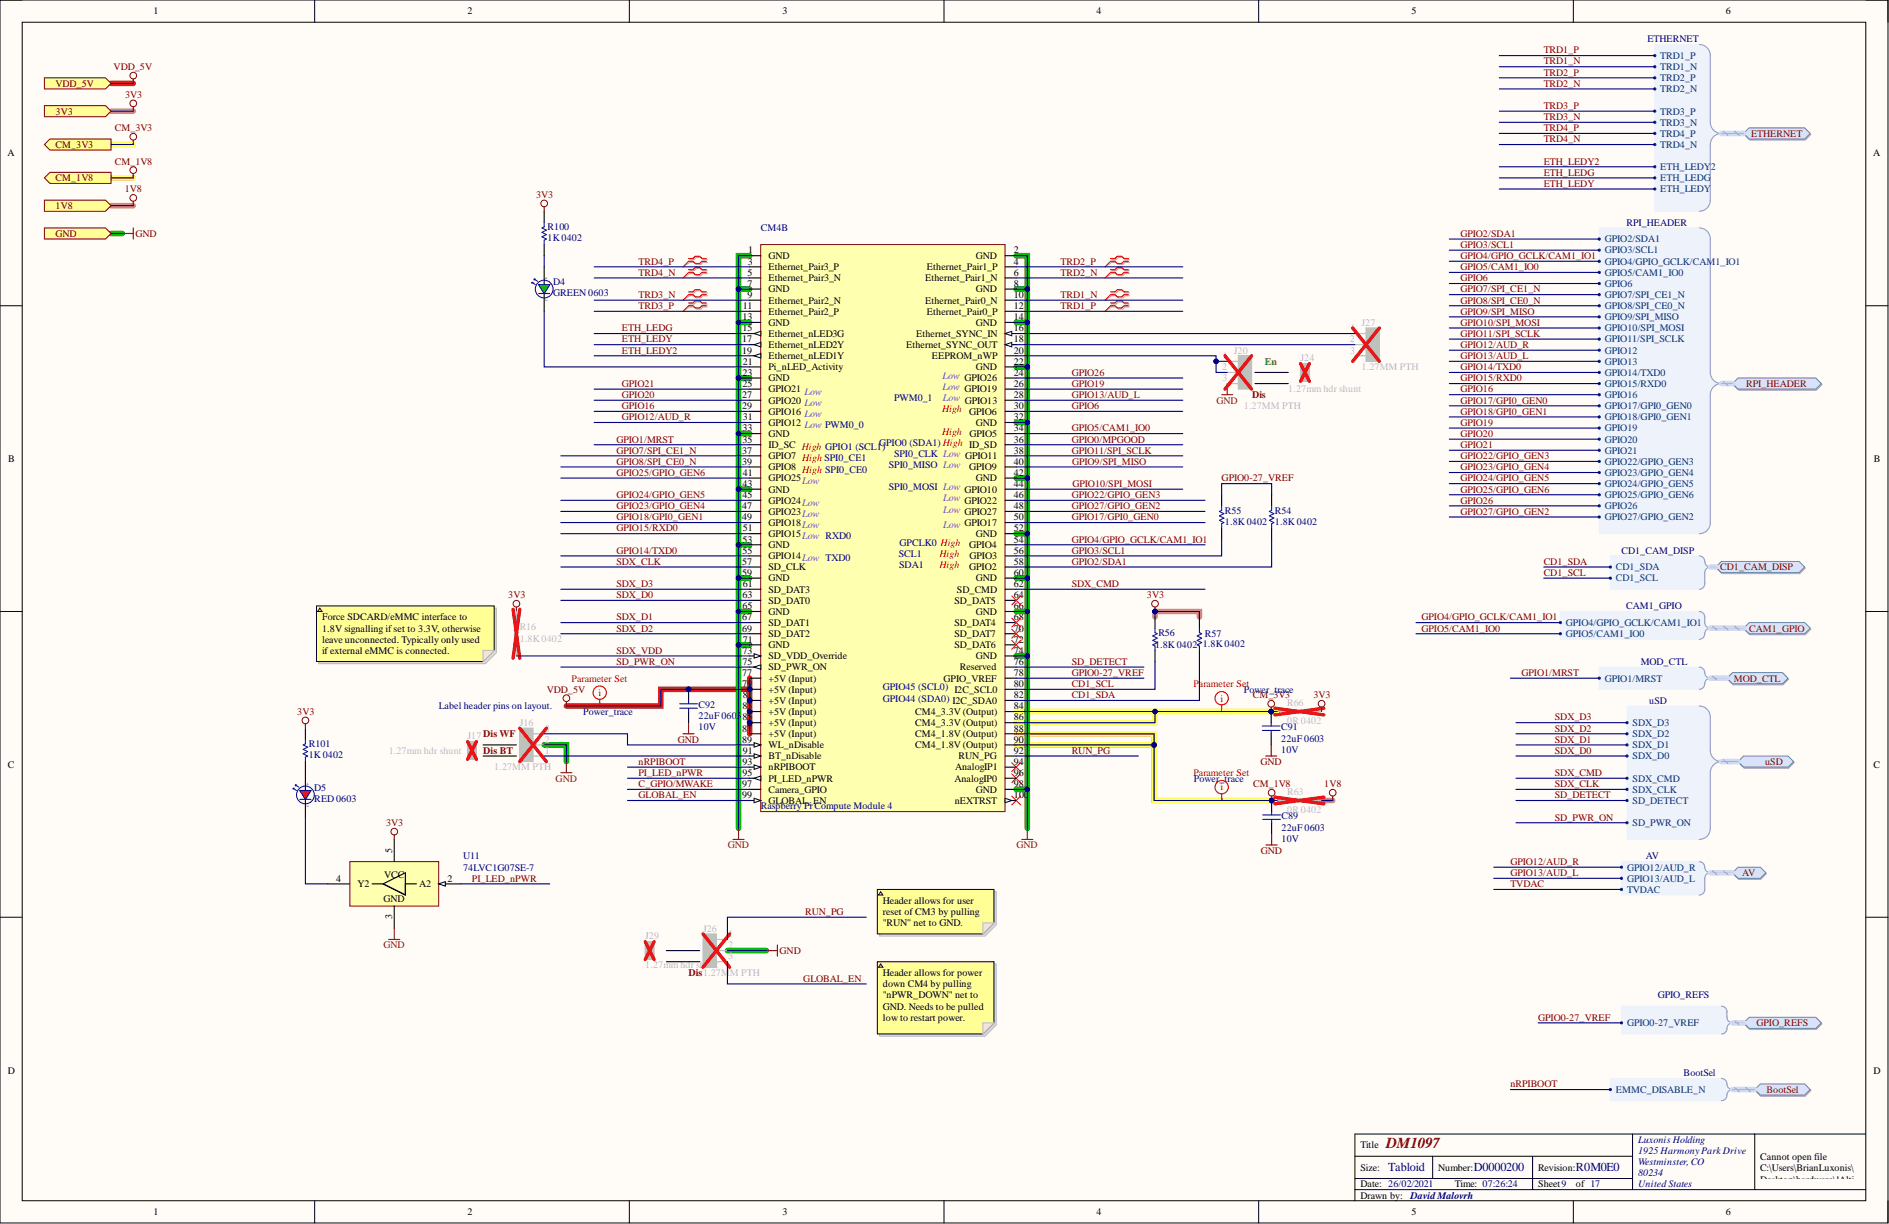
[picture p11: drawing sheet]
<svg xmlns="http://www.w3.org/2000/svg" width="431mm" height="279mm" viewBox="0 0 431 279" stroke-linecap="round" stroke-linejoin="round" font-family="sans-serif">
<defs><g id="words">
<text font-size="3.5" fill="#800000" x="316.6" y="262.2">DM1097</text>
<g font-size="2.8" fill="#000080">
<text x="317.1" y="267.4">Tabloid</text>
<text x="336.6" y="267.4">D0000200</text>
<text x="359.9" y="267.4">R0M0E0</text>
</g>
<g font-size="2.3">
<text x="35.1" y="3.3">1</text>
<text x="106.8" y="3.3">2</text>
<text x="178.7" y="3.3">3</text>
<text x="250.4" y="3.3">4</text>
<text x="322.4" y="3.3">5</text>
<text x="394.2" y="3.3">6</text>
<text x="1.7" y="35.7">A</text>
<text x="427.8" y="35.7">A</text>
<text x="170.9" y="57.9">1</text>
<text x="175.5" y="59.1">GND</text>
<text x="222.9" y="59.1">GND</text>
<text x="231.6" y="57.9">2</text>
<text x="170.7" y="65.5">7</text>
<text x="170.7" y="62.9">5</text>
<text x="170.8" y="60.4">3</text>
<text x="175.5" y="64.2">Ethernet_Pair3_N</text>
<text x="175.5" y="61.7">Ethernet_Pair3_P</text>
<text x="211.3" y="64.2">Ethernet_Pair1_N</text>
<text x="211.7" y="61.7">Ethernet_Pair1_P</text>
<text x="231.6" y="65.5">8</text>
<text x="231.6" y="62.9">6</text>
<text x="231.6" y="60.4">4</text>
<text x="169.7" y="70.6">11</text>
<text x="170.7" y="68">9</text>
<text x="175.5" y="66.7">GND</text>
<text x="175.5" y="69.3">Ethernet_Pair2_N</text>
<text x="175.5" y="71.8">Ethernet_Pair2_P</text>
<text x="211.3" y="69.3">Ethernet_Pair0_N</text>
<text x="211.7" y="71.8">Ethernet_Pair0_P</text>
<text x="222.9" y="66.7">GND</text>
<text x="231.6" y="68">10</text>
<text x="231.6" y="70.6">12</text>
<text x="169.6" y="73.1">13</text>
<text x="169.6" y="75.6">15</text>
<text x="175.5" y="74.4">GND</text>
<text x="175.5" y="76.9">Ethernet_nLED3G</text>
<text x="209.3" y="76.9">Ethernet_SYNC_IN</text>
<text x="222.9" y="74.4">GND</text>
<text x="231.6" y="73.1">14</text>
<text x="231.6" y="75.6">16</text>
<text x="169.5" y="80.7">19</text>
<text x="169.5" y="78.2">17</text>
<text x="169.7" y="83.2">21</text>
<text x="175.5" y="82">Ethernet_nLED1Y</text>
<text x="175.5" y="79.4">Ethernet_nLED2Y</text>
<text x="207" y="79.4">Ethernet_SYNC_OUT</text>
<text x="212.8" y="82">EEPROM_nWP</text>
<text x="231.6" y="83.2">22</text>
<text x="231.6" y="80.7">20</text>
<text x="231.6" y="78.2">18</text>
<text x="169.6" y="85.8">23</text>
<text x="169.6" y="88.3">25</text>
<text x="175.5" y="87.1">GND</text>
<text x="175.5" y="89.6">GPIO21 Low</text>
<text x="175.5" y="84.5">Pi_nLED_Activity</text>
<text x="222.9" y="84.5">GND</text>
<text x="231.6" y="88.3">26</text>
<text x="231.6" y="85.8">24</text>
<text x="169.5" y="93.4">29</text>
<text x="169.5" y="90.9">27</text>
<text x="169.7" y="95.9">31</text>
<text x="175.5" y="94.7">GPIO16 Low</text>
<text x="175.5" y="92.1">GPIO20 Low</text>
<text x="221.4" y="94.7">GPIO6</text>
<text x="231.6" y="95.9">32</text>
<text x="231.6" y="93.4">30</text>
<text x="231.6" y="90.9">28</text>
<text x="169.6" y="98.5">33</text>
<text x="169.6" y="101">35</text>
<text x="175.5" y="99.7">GND</text>
<text x="175.5" y="97.2">GPIO12 Low PWM0_0</text>
<text x="221.4" y="99.7">GPIO5</text>
<text x="222.9" y="97.2">GND</text>
<text x="231.6" y="98.5">34</text>
<text x="231.6" y="101">36</text>
<text x="1.9" y="105.5">B</text>
<text x="169.5" y="106.1">39</text>
<text x="169.5" y="103.5">37</text>
<text x="175.5" y="107.4">GPIO8 High SPI0_CE0</text>
<text x="175.5" y="104.8">GPIO7 High SPI0_CE1</text>
<text x="175.5" y="102.3">ID_SC High GPIO1 (SCL1G)PIO0 (SDA1) High ID_SD</text>
<text x="221.4" y="107.4">GPIO9</text>
<text x="231.6" y="106.1">40</text>
<text x="231.6" y="103.5">38</text>
<text x="428" y="105.5">B</text>
<text x="169.6" y="111.2">43</text>
<text x="169.6" y="113.7">45</text>
<text x="169.7" y="108.6">41</text>
<text x="175.5" y="112.4">GND</text>
<text x="175.5" y="109.9">GPIO25Low</text>
<text x="222.9" y="109.9">GND</text>
<text x="231.6" y="108.6">42</text>
<text x="231.6" y="113.7">46</text>
<text x="231.6" y="111.2">44</text>
<text x="169.5" y="118.8">49</text>
<text x="169.5" y="116.2">47</text>
<text x="175.5" y="117.5">GPIO23Low</text>
<text x="175.5" y="115">GPIO24Low</text>
<text x="231.6" y="118.8">50</text>
<text x="231.6" y="116.2">48</text>
<text x="169.6" y="123.8">53</text>
<text x="169.7" y="121.3">51</text>
<text x="175.5" y="125.1">GND</text>
<text x="175.5" y="122.6">GPIO15Low RXD0</text>
<text x="175.5" y="120">GPIO18Low</text>
<text x="221.4" y="125.1">GPIO4</text>
<text x="222.9" y="122.6">GND</text>
<text x="231.6" y="121.3">52</text>
<text x="231.6" y="123.8">54</text>
<text x="169.5" y="131.5">59</text>
<text x="169.5" y="128.9">57</text>
<text x="169.6" y="126.4">55</text>
<text x="175.5" y="127.7">GPIO14Low TXD0</text>
<text x="175.5" y="130.2">SD_CLK</text>
<text x="221.4" y="130.2">GPIO2</text>
<text x="221.4" y="127.7">GPIO3</text>
<text x="231.6" y="131.5">60</text>
<text x="231.6" y="126.4">56</text>
<text x="231.6" y="128.9">58</text>
<text x="169.6" y="136.5">63</text>
<text x="169.7" y="134">61</text>
<text x="175.5" y="132.7">GND</text>
<text x="175.5" y="137.8">SD_DAT0</text>
<text x="175.5" y="135.3">SD_DAT3</text>
<text x="218" y="137.8">SD_DAT5</text>
<text x="218.6" y="135.3">SD_CMD</text>
<text x="222.9" y="132.7">GND</text>
<text x="231.6" y="134">62</text>
<text x="231.6" y="136.5">64</text>
<text x="73.6" y="141.6">Force SDCARD/eMMC interface to</text>
<text x="169.5" y="141.6">67</text>
<text x="169.6" y="139.1">65</text>
<text x="175.5" y="140.3">GND</text>
<text x="175.5" y="142.9">SD_DAT1</text>
<text x="218" y="142.9">SD_DAT4</text>
<text x="222.9" y="140.3">GND</text>
<text x="231.6" y="139.1">66</text>
<text x="231.6" y="141.6">68</text>
<text x="73.6" y="144.2">1.8V signalling ifset to 3.3V, otherwise</text>
<text x="73.6" y="146.7">leave unconnected. Typically only used</text>
<text x="73.6" y="149.2">ifexternal eMMC is connected.</text>
<text x="169.5" y="144.2">69</text>
<text x="169.6" y="149.2">73</text>
<text x="169.7" y="146.7">71</text>
<text x="175.5" y="148">GND</text>
<text x="175.5" y="145.4">SD_DAT2</text>
<text x="218" y="148">SD_DAT6</text>
<text x="218" y="145.4">SD_DAT7</text>
<text x="231.6" y="149.2">74</text>
<text x="231.6" y="146.7">72</text>
<text x="231.6" y="144.2">70</text>
<text x="169.5" y="154.3">77</text>
<text x="169.6" y="151.8">75</text>
<text x="175.5" y="155.6">+5V (Input)</text>
<text x="175.5" y="153">SD_PWR_ON</text>
<text x="175.5" y="150.5">SD_VDD_Override</text>
<text x="215.5" y="155.6">GPIO_VREF</text>
<text x="219.2" y="153">Reserved</text>
<text x="222.9" y="150.5">GND</text>
<text x="231.6" y="154.3">78</text>
<text x="231.6" y="151.8">76</text>
<text x="169.5" y="156.8">79</text>
<text x="169.6" y="161.9">83</text>
<text x="169.7" y="159.4">81</text>
<text x="175.5" y="158.1">+5V (Input)</text>
<text x="175.5" y="160.6">+5V (Input)</text>
<text x="231.6" y="161.9">84</text>
<text x="231.6" y="156.8">80</text>
<text x="231.6" y="159.4">82</text>
<text x="169.5" y="167">87</text>
<text x="175.5" y="163.2">+5V (Input)</text>
<text x="175.5" y="165.7">+5V (Input)</text>
<text x="209" y="163.2">CM4_3.3V(Output)</text>
<text x="209" y="165.7">CM4_3.3V(Output)</text>
<text x="231.6" y="167">88</text>
<text x="231.6" y="164.5">86</text>
<text x="169.5" y="169.5">89</text>
<text x="169.7" y="172.1">91</text>
<text x="175.5" y="168.3">+5V (Input)</text>
<text x="175.5" y="173.3">BT_nDisable</text>
<text x="175.5" y="170.8">WL_nDisable</text>
<text x="209" y="168.3">CM4_1.8V(Output)</text>
<text x="209" y="170.8">CM4_1.8V(Output)</text>
<text x="218.9" y="173.3">RUN_PG</text>
<text x="231.6" y="172.1">92</text>
<text x="231.6" y="169.5">90</text>
<text x="1.8" y="175.3">C</text>
<text x="169.5" y="179.7">97</text>
<text x="169.6" y="177.1">95</text>
<text x="169.6" y="174.6">93</text>
<text x="175.5" y="178.4">PI_LED_nPWR</text>
<text x="175.5" y="175.9">nRPIBOOT</text>
<text x="218" y="178.4">AnalogIP0</text>
<text x="218.1" y="175.9">AnalogIP1</text>
<text x="231.6" y="179.7">98</text>
<text x="231.6" y="177.1">96</text>
<text x="231.6" y="174.6">94</text>
<text x="427.9" y="175.3">C</text>
<text x="169.5" y="182.2">99</text>
<text x="175.5" y="183.5">GLOBAL_EN</text>
<text x="175.5" y="181">Camera_GPIO</text>
<text x="218.1" y="183.5">nEXTRST</text>
<text x="222.9" y="181">GND</text>
<text x="231.6" y="182.2">100</text>
<text x="89.5" y="194.7" transform="rotate(-90 89.5 194.7)">5</text>
<text x="76.8" y="201.3">4</text>
<text x="81.7" y="202.5">Y2</text>
<text x="87.8" y="200.5">VCC</text>
<text x="95.7" y="202.5">A2</text>
<text x="102.2" y="201.3">2</text>
<text x="87.6" y="205.8">GND</text>
<text x="89.5" y="209.8" transform="rotate(-90 89.5 209.8)">3</text>
<text x="201.7" y="206.3">Header allows for user</text>
<text x="201.7" y="208.9">reset ofCM3 by pulling</text>
<text x="201.7" y="211.4">&quot;RUN&quot; net to GND.</text>
<text x="201.7" y="222.8">Header allows for power</text>
<text x="201.7" y="225.4">down CM4 by pulling</text>
<text x="201.7" y="227.9">&quot;nPWR_DOWN&quot; net to</text>
<text x="201.7" y="230.4">GND. Needs to be pulled</text>
<text x="201.7" y="233">low to restart power.</text>
<text x="1.8" y="245.1">D</text>
<text x="427.9" y="245.1">D</text>
<text x="310.7" y="262.2">Title</text>
<text x="310.7" y="267.2">Size:</text>
<text x="328.5" y="267.2">Number:</text>
<text x="351.3" y="267.2">Revision:</text>
<text x="402" y="264.9">Cannot open file</text>
<text x="402" y="267.4">C:\Users\BrianLuxonis\</text>
<text x="402" y="269.9">Desktop\hardware\!Alti</text>
<text x="310.7" y="271">Date: 26/02/2021</text>
<text x="310.7" y="273.6">Drawn by:</text>
<text x="332.3" y="271">Time: 07:26:24</text>
<text x="351.3" y="271">Sheet9</text>
<text x="359.9" y="271">of 17</text>
<text x="402" y="272.5">um_Shared\Templates\L</text>
<text x="402" y="275">uxonis_Logo.png</text>
<text x="35.1" y="277.4">1</text>
<text x="106.8" y="277.4">2</text>
<text x="178.7" y="277.4">3</text>
<text x="250.4" y="277.4">4</text>
<text x="322.4" y="277.4">5</text>
<text x="394.2" y="277.4">6</text>
</g>
<g font-size="2.3" fill="#000080">
<text x="376.3" y="9.6">ETHERNET</text>
<text x="125.1" y="52.5">R100</text>
<text x="173.8" y="52.8">CM4B</text>
<text x="371.5" y="51.5">RPI_HEADER</text>
<text x="125.1" y="55.1">1K0402</text>
<text x="126.3" y="65.1">D4</text>
<text x="126.3" y="67.7">GREEN0603</text>
<text x="204.2" y="91.6">PWM0_1</text>
<text x="203" y="106.8">SPI0_MISO Low</text>
<text x="204.2" y="104.3">SPI0_CLK Low GPIO11</text>
<text x="203" y="111.9">SPI0_MOSI Low GPIO10</text>
<text x="279.8" y="117.3">R55</text>
<text x="279.8" y="119.8">1.8K0402</text>
<text x="291.2" y="117.3">R54</text>
<text x="291.2" y="119.8">1.8K0402</text>
<text x="205.5" y="124.6">GPCLK0 High</text>
<text x="205.3" y="127.1">SCL1</text>
<text x="205.4" y="129.7">SDA1</text>
<text x="370.3" y="126.4">CD1_CAM_DISP</text>
<text x="371.4" y="139.1">CAM1_GPIO</text>
<text x="263.8" y="148">1.8K0402</text>
<text x="264.6" y="145.2">R56</text>
<text x="274.7" y="147.7">1.8K0402</text>
<text x="275.2" y="145.4">R57</text>
<text x="374.7" y="151.8">MOD_CTL</text>
<text x="100.2" y="161.9">Label header pins on layout.</text>
<text x="159.6" y="161.7">C92</text>
<text x="201.7" y="160.1">GPIO44 (SDA0) I2C_SDA0</text>
<text x="201.7" y="157.6">GPIO45 (SCL0) I2C_SCL0</text>
<text x="284.1" y="158.1">Power_trace</text>
<text x="376.7" y="160.6">uSD</text>
<text x="133.2" y="163.2">Power_trace</text>
<text x="159.6" y="166.7">10V</text>
<text x="159.6" y="164.2">22uF 060385</text>
<text x="292.6" y="166.7">C91</text>
<text x="70.5" y="170.5">R101</text>
<text x="70.5" y="173.1">1K0402</text>
<text x="292.6" y="171.8">10V</text>
<text x="292.6" y="169.3">22uF 0603</text>
<text x="272.7" y="178.4">Power_trace</text>
<text x="71.8" y="180.6">D5</text>
<text x="71.8" y="183.2">RED0603</text>
<text x="173.8" y="184.8">Raspberry Pi Compute Module 4</text>
<text x="292.7" y="187">C89</text>
<text x="292.7" y="189.6">22uF 0603</text>
<text x="105.8" y="196.2">U11</text>
<text x="292.7" y="192.1">10V</text>
<text x="375.9" y="196.2">AV</text>
<text x="105.8" y="198.7">74LVC1G07SE-7</text>
<text x="378.6" y="227.9">GPIO_REFS</text>
<text x="384.5" y="245.7">BootSel</text>
<text x="374.1" y="260.9">Luxonis Holding</text>
<text x="374.1" y="263.4">1925 HarmonyParkDrive</text>
<text x="374.1" y="266">Westminster, CO</text>
<text x="374.1" y="268.5">80234</text>
<text x="322.1" y="273.6">DavidMalovrh</text>
<text x="374.1" y="271">UnitedStates</text>
</g>
<g font-size="2.3" fill="#800000">
<text x="26" y="16">VDD_5V</text>
<text x="352.6" y="12.2">TRD1_P</text>
<text x="352.6" y="14.7">TRD1_N</text>
<text x="352.6" y="17.3">TRD2_P</text>
<text x="12.7" y="19.8">VDD_5V</text>
<text x="28.6" y="22.3">3V3</text>
<text x="352.6" y="19.8">TRD2_N</text>
<text x="12.7" y="26.1">3V3</text>
<text x="26.2" y="29.9">CM_3V3</text>
<text x="352.6" y="24.9">TRD3_P</text>
<text x="352.6" y="27.4">TRD3_N</text>
<text x="352.6" y="29.9">TRD4_P</text>
<text x="12.7" y="33.8">CM_3V3</text>
<text x="352.6" y="32.5">TRD4_N</text>
<text x="399.9" y="31.2">ETHERNET</text>
<text x="12.7" y="41.4">CM_1V8</text>
<text x="26.2" y="37.6">CM_1V8</text>
<text x="352.6" y="37.6">ETH_LEDY2</text>
<text x="352.6" y="40.1">ETH_LEDG</text>
<text x="12.7" y="47.7">1V8</text>
<text x="28.5" y="43.9">1V8</text>
<text x="122.4" y="45.2">3V3</text>
<text x="352.6" y="42.6">ETH_LEDY</text>
<text x="12.7" y="54.1">GND</text>
<text x="30.9" y="54.1">GND</text>
<text x="333.6" y="54.1">GPIO2/SDA1</text>
<text x="333.6" y="56.6">GPIO3/SCL1</text>
<text x="333.6" y="59.1">GPIO4/GPIO_GCLK/CAM1_IO1</text>
<text x="145.9" y="60.4">TRD4_P</text>
<text x="145.9" y="62.9">TRD4_N</text>
<text x="242.2" y="60.4">TRD2_P</text>
<text x="242.2" y="62.9">TRD2_N</text>
<text x="333.6" y="64.2">GPIO6</text>
<text x="333.6" y="61.7">GPIO5/CAM1_IO0</text>
<text x="145.9" y="70.6">TRD3_P</text>
<text x="145.9" y="68">TRD3_N</text>
<text x="242.2" y="70.6">TRD1_P</text>
<text x="242.2" y="68">TRD1_N</text>
<text x="333.6" y="66.7">GPIO7/SPI_CE1_N</text>
<text x="333.6" y="69.3">GPIO8/SPI_CE0_N</text>
<text x="333.6" y="71.8">GPIO9/SPI_MISO</text>
<text x="142" y="75.6">ETH_LEDG</text>
<text x="333.6" y="74.4">GPIO10/SPI_MOSI</text>
<text x="333.6" y="76.9">GPIO11/SPI_SCLK</text>
<text x="142" y="80.7">ETH_LEDY2</text>
<text x="142" y="78.2">ETH_LEDY</text>
<text x="333.6" y="79.4">GPIO12/AUD_R</text>
<text x="333.6" y="82">GPIO13/AUD_L</text>
<text x="142" y="88.3">GPIO21</text>
<text x="244.8" y="85.8">GPIO26</text>
<text x="244.8" y="88.3">GPIO19</text>
<text x="333.6" y="84.5">GPIO14/TXD0</text>
<text x="333.6" y="87.1">GPIO15/RXD0</text>
<text x="333.6" y="89.6">GPIO16</text>
<text x="398.8" y="88.3">RPI_HEADER</text>
<text x="142" y="95.9">GPIO12/AUD_R</text>
<text x="142" y="93.4">GPIO16</text>
<text x="142" y="90.9">GPIO20</text>
<text x="244.8" y="93.4">GPIO6</text>
<text x="244.8" y="90.9">GPIO13/AUD_L</text>
<text x="333.6" y="92.1">GPIO17/GPI0_GEN0</text>
<text x="333.6" y="94.7">GPIO18/GPI0_GEN1</text>
<text x="140.8" y="101">GPIO1/MRST</text>
<text x="244.8" y="98.5">GPIO5/CAM1_IO0</text>
<text x="244.8" y="101">GPIO0/MPGOOD</text>
<text x="333.6" y="97.2">GPIO19</text>
<text x="333.6" y="99.7">GPIO20</text>
<text x="140.8" y="103.5">GPIO7/SPI_CE1_N</text>
<text x="140.8" y="106.1">GPIO8/SPI_CE0_N</text>
<text x="244.8" y="103.5">GPIO11/SPI_SCLK</text>
<text x="244.9" y="106.1">GPIO9/SPI_MISO</text>
<text x="333.6" y="102.3">GPIO21</text>
<text x="333.6" y="104.8">GPIO22/GPIO_GEN3</text>
<text x="333.6" y="107.4">GPIO23/GPIO_GEN4</text>
<text x="140.8" y="113.7">GPIO24/GPIO_GEN5</text>
<text x="140.8" y="108.6">GPIO25/GPIO_GEN6</text>
<text x="244.8" y="113.7">GPIO22/GPIO_GEN3</text>
<text x="244.9" y="111.2">GPIO10/SPI_MOSI</text>
<text x="279" y="109.9">GPIO0-27_VREF</text>
<text x="333.6" y="109.9">GPIO24/GPIO_GEN5</text>
<text x="333.6" y="112.4">GPIO25/GPIO_GEN6</text>
<text x="140.8" y="118.8">GPIO18/GPI0_GEN1</text>
<text x="140.8" y="116.2">GPIO23/GPIO_GEN4</text>
<text x="244.8" y="116.2">GPIO27/GPIO_GEN2</text>
<text x="244.8" y="118.8">GPIO17/GPI0_GEN0</text>
<text x="333.6" y="115">GPIO26</text>
<text x="333.6" y="117.5">GPIO27/GPIO_GEN2</text>
<text x="140.8" y="121.3">GPIO15/RXD0</text>
<text x="244.8" y="123.8">GPIO4/GPIO_GCLK/CAM1_IO1</text>
<text x="140.8" y="126.4">GPIO14/TXD0</text>
<text x="140.8" y="128.9">SDX_CLK</text>
<text x="244.8" y="128.9">GPIO2/SDA1</text>
<text x="244.8" y="126.4">GPIO3/SCL1</text>
<text x="352.6" y="131.5">CD1_SCL</text>
<text x="352.6" y="128.9">CD1_SDA</text>
<text x="392.9" y="130.2">CD1_CAM_DISP</text>
<text x="116.1" y="136.5">3V3</text>
<text x="140.8" y="134">SDX_D3</text>
<text x="140.8" y="136.5">SDX_D0</text>
<text x="244.8" y="134">SDX_CMD</text>
<text x="261.9" y="136.5">3V3</text>
<text x="140.8" y="141.6">SDX_D1</text>
<text x="324.7" y="141.6">GPIO4/GPIO_GCLK/CAM1_IO1</text>
<text x="140.8" y="149.2">SDX_VDD</text>
<text x="140.8" y="144.2">SDX_D2</text>
<text x="324.7" y="144.2">GPIO5/CAM1_IO0</text>
<text x="399.5" y="144.2">CAM1_GPIO</text>
<text x="140.8" y="151.8">SD_PWR_ON</text>
<text x="244.8" y="154.3">GPIO0-27_VREF</text>
<text x="244.8" y="151.8">SD_DETECT</text>
<text x="347.5" y="154.3">GPIO1/MRST</text>
<text x="396" y="155.6">MOD_CTL</text>
<text x="124.9" y="158.1">VDD_5V</text>
<text x="244.8" y="156.8">CD1_SCL</text>
<text x="244.8" y="159.4">CD1_SDA</text>
<text x="286.1" y="159.4">CM_3V3</text>
<text x="300" y="159.4">3V3</text>
<text x="67.9" y="163.2">3V3</text>
<text x="355.1" y="167">SDX_D2</text>
<text x="355.1" y="164.5">SDX_D3</text>
<text x="154.8" y="169.5">GND</text>
<text x="244.8" y="172.1">RUN_PG</text>
<text x="355.1" y="172.1">SDX_D0</text>
<text x="355.1" y="169.5">SDX_D1</text>
<text x="145.9" y="174.6">nRPIBOOT</text>
<text x="145.9" y="179.7">C_GPIO/MWAKE</text>
<text x="145.9" y="177.1">PI_LED_nPWR</text>
<text x="286.2" y="179.7">CM_1V8</text>
<text x="287.9" y="174.6">GND</text>
<text x="302.4" y="179.7">1V8</text>
<text x="355.1" y="179.7">SDX_CLK</text>
<text x="355.1" y="177.1">SDX_CMD</text>
<text x="403.1" y="174.6">uSD</text>
<text x="145.9" y="182.2">GLOBAL_EN</text>
<text x="355.1" y="182.2">SD_DETECT</text>
<text x="88.2" y="188.6">3V3</text>
<text x="355.1" y="187.3">SD_PWR_ON</text>
<text x="288" y="194.9">GND</text>
<text x="345" y="197.4">GPIO12/AUD_R</text>
<text x="107.8" y="201.3">PI_LED_nPWR</text>
<text x="345" y="200">GPIO13/AUD_L</text>
<text x="345" y="202.5">TVDAC</text>
<text x="397.9" y="200">AV</text>
<text x="183.9" y="208.9">RUN_PG</text>
<text x="178.1" y="217.8">GND</text>
<text x="183.5" y="224.1">GLOBAL_EN</text>
<text x="351.3" y="233">GPIO0-27_VREF</text>
<text x="401.2" y="234.2">GPIO_REFS</text>
<text x="345" y="248.2">nRPIBOOT</text>
<text x="403.5" y="249.5">BootSel</text>
</g>
<g font-size="2.3" fill="#003a70">
<text x="379.2" y="13.5">TRD1_P</text>
<text x="379.2" y="16">TRD1_N</text>
<text x="379.2" y="18.5">TRD2_P</text>
<text x="379.2" y="21.1">TRD2_N</text>
<text x="379.2" y="26.1">TRD3_P</text>
<text x="379.2" y="28.7">TRD3_N</text>
<text x="379.2" y="31.2">TRD4_P</text>
<text x="379.2" y="33.8">TRD4_N</text>
<text x="379.2" y="41.4">ETH_LEDG</text>
<text x="379.2" y="38.8">ETH_LEDY</text>
<text x="390.8" y="38.8">2</text>
<text x="379.2" y="43.9">ETH_LEDY</text>
<text x="366.5" y="55.3">GPIO2/SDA1</text>
<text x="366.5" y="57.9">GPIO3/SCL1</text>
<text x="366.5" y="60.4">GPIO4/GPIO_GCLK/CAM1_IO1</text>
<text x="366.5" y="62.9">GPIO5/CAM1_IO0</text>
<text x="366.5" y="65.5">GPIO6</text>
<text x="366.5" y="68">GPIO7/SPI_CE1_N</text>
<text x="366.5" y="70.6">GPIO8/SPI_CE0_N</text>
<text x="366.5" y="73.1">GPIO9/SPI_MISO</text>
<text x="366.5" y="75.6">GPIO10/SPI_MOSI</text>
<text x="366.5" y="80.7">GPIO12</text>
<text x="366.5" y="83.2">GPIO13</text>
<text x="366.5" y="78.2">GPIO11/SPI_SCLK</text>
<text x="366.5" y="85.8">GPIO14/TXD0</text>
<text x="366.5" y="88.3">GPIO15/RXD0</text>
<text x="366.5" y="90.9">GPIO16</text>
<text x="366.5" y="93.4">GPIO17/GPI0_GEN0</text>
<text x="366.5" y="95.9">GPIO18/GPI0_GEN1</text>
<text x="366.5" y="98.5">GPIO19</text>
<text x="366.5" y="101">GPIO20</text>
<text x="366.5" y="103.5">GPIO21</text>
<text x="366.5" y="106.1">GPIO22/GPIO_GEN3</text>
<text x="366.5" y="108.6">GPIO23/GPIO_GEN4</text>
<text x="366.5" y="111.2">GPIO24/GPIO_GEN5</text>
<text x="366.5" y="113.7">GPIO25/GPIO_GEN6</text>
<text x="366.5" y="116.2">GPIO26</text>
<text x="366.5" y="118.8">GPIO27/GPIO_GEN2</text>
<text x="369.1" y="130.2">CD1_SDA</text>
<text x="369.1" y="132.7">CD1_SCL</text>
<text x="357.7" y="142.9">GPIO4/GPIO_GCLK/CAM1_IO1</text>
<text x="357.7" y="145.4">GPIO5/CAM1_IO0</text>
<text x="366.5" y="155.6">GPIO1/MRST</text>
<text x="372.9" y="165.7">SDX_D3</text>
<text x="372.9" y="168.3">SDX_D2</text>
<text x="372.9" y="173.3">SDX_D0</text>
<text x="372.9" y="170.8">SDX_D1</text>
<text x="372.9" y="178.4">SDX_CMD</text>
<text x="372.9" y="181">SDX_CLK</text>
<text x="372.9" y="183.5">SD_DETECT</text>
<text x="372.9" y="188.6">SD_PWR_ON</text>
<text x="371.6" y="198.7">GPIO12/AUD_R</text>
<text x="371.6" y="201.3">GPIO13/AUD_L</text>
<text x="371.6" y="203.8">TVDAC</text>
<text x="371.6" y="234.2">GPIO0-27_VREF</text>
<text x="369.1" y="249.5">EMMC_DISABLE_N</text>
</g>
<g font-size="2.3" fill="#bfbebc">
<text x="308.4" y="75.6">1</text>
<text x="311" y="74.4">J27</text>
<text x="279.3" y="82">1</text>
<text x="281.8" y="80.7">J20</text>
<text x="297" y="82.5">J24</text>
<text x="308.3" y="78.2">2</text>
<text x="308.4" y="80.7">3</text>
<text x="279.1" y="84.5">2</text>
<text x="279.2" y="87.1">3</text>
<text x="294.2" y="89.6">1.27mm hdr shunt</text>
<text x="311" y="84.5">1.27MM PTH</text>
<text x="284.1" y="93.4">1.27MM PTH</text>
<text x="118.7" y="143.9">R16</text>
<text x="118.7" y="146.4">1.8K0402</text>
<text x="294" y="161.2">R66</text>
<text x="118.7" y="165.7">J16</text>
<text x="124.5" y="167">3</text>
<text x="294" y="165.2">0R 0402</text>
<text x="88.8" y="172.1">1.27mm hdr shunt</text>
<text x="106.8" y="168.8">J17Dis WF</text>
<text x="124.5" y="172.1">1</text>
<text x="124.5" y="169.5">2</text>
<text x="112.9" y="175.9">1.27MM PTH</text>
<text x="294" y="181.5">R63</text>
<text x="294" y="185.5">0R 0402</text>
<text x="147.4" y="214.5">J29</text>
<text x="160.6" y="212.7">J26</text>
<text x="166.3" y="213.9">1</text>
<text x="147.4" y="221">1.27mm hdr shunt</text>
<text x="166.3" y="216.5">2</text>
<text x="166.3" y="219">3</text>
</g>
<text font-size="2.3" fill="#38761d" x="288.9" y="83.2">En</text>
<g font-size="2.3" fill="#90f">
<text x="215.3" y="89.1">Low GPIO19</text>
<text x="215.3" y="86.5">Low GPIO26</text>
<text x="215.4" y="91.6">Low GPIO13</text>
<text x="215.4" y="114.5">Low GPIO22</text>
<text x="215.4" y="117">Low GPIO27</text>
<text x="215.4" y="120.6">Low GPIO17</text>
</g>
<g font-size="2.3" fill="#f00">
<text x="215.2" y="94.2">High</text>
<text x="215.2" y="99.2">High</text>
<text x="214.6" y="129.7">High</text>
<text x="214.6" y="127.1">High</text>
<text x="130.5" y="155.6">Parameter Set</text>
<text x="136.7" y="158.9">i</text>
<text x="272.6" y="156.8">Parameter Set</text>
<text x="278.8" y="160.1">i</text>
<text x="272.6" y="177.1">Parameter Set</text>
<text x="278.8" y="180.4">i</text>
</g>
<g font-size="2.3" fill="#85200c">
<text x="277.8" y="92.1">GND</text>
<text x="126.9" y="178.4">GND</text>
<text x="166.2" y="193.6">GND</text>
<text x="232.2" y="193.6">GND</text>
<text x="87.6" y="216.5">GND</text>
</g>
<g font-size="2.3" fill="#980000">
<text x="286" y="90.9">Dis</text>
<text x="110.3" y="172.1">Dis BT</text>
<text x="157.3" y="222.8">Dis1.27MM PTH</text>
</g>
<g font-size=".7" fill="#000080">
<text x="124.5" y="63.7">A</text>
<text x="125.1" y="68.8" transform="rotate(-90 125.1 68.8)">C</text>
<text x="70" y="179.2">A</text>
<text x="70.5" y="184.3" transform="rotate(-90 70.5 184.3)">C</text>
</g>
</g></defs>
<path d="M0 0h431.2v279.2h-431.2z" fill-rule="evenodd" fill="#fffcf8"/>
<path d="M0 0h431.2v279.2h-431.2z" fill="none" stroke="#000" stroke-width=".23"/>
<path d="M5.1 5.1h421v269h-421z" fill-rule="evenodd" fill="#fffcf8"/>
<g fill="none" stroke="#000" stroke-width=".23">
<path d="M0 0h5.1M5.1 5.1h421v269h-421zM71.9 0v5.1M143.7 0v5.1M215.6 0v5.1M287.5 0v5.1M359.3 0v5.1M426.1 0h5.1v5.1M0 69.8h5.1M426.1 69.8h5.1M0 139.6h5.1M426.1 139.6h5.1"/>
<path d="M0 209.4h5.1M426.1 209.4h5.1M372.9 258.9v12.7M400.8 258.9v12.7M426.1 258.9h-116.6v15.2M71.9 274.1v5.1M143.7 274.1v5.1M215.6 274.1v5.1M287.5 274.1v5.1M309.5 263.9h63.4M309.5 271.6h116.6M309.5 269h63.4"/>
<path d="M327.2 263.9v5.1M350 263.9v7.7M359.3 274.1v5.1M431.2 274.1v5.1"/>
</g>
<path d="M25.4 19h5M171.2 154.8v12.7M171.2 157.3h-20.3v3.9h-21.5" fill="none" stroke="#ee0e22" stroke-width="1.3"/>
<g fill="none" stroke="#00be00" stroke-width="1.3">
<path d="M25.4 53.3h2.5M171.2 58.4h-2.5v130.7M232.1 58.4h2.5v130.7M168.7 73.6h2.5M168.7 66h2.5M232.1 73.6h2.5M232.1 66h2.5M168.7 99h2.5M168.7 86.3h2.5M232.1 96.4h2.5M232.1 83.8h2.5M168.7 111.7h2.5"/>
<path d="M232.1 109.1h2.5M168.7 139.6h2.5M168.7 132h2.5M168.7 124.4h2.5M232.1 139.6h2.5M232.1 132h2.5M232.1 121.8h2.5M168.7 147.2h2.5M232.1 149.7h2.5M124.3 170h5.1v3.8M232.1 180.2h2.5M166.1 217h8.9"/>
</g>
<path d="M25.4 47h5M301.9 182.7h2.5" fill="none" stroke="#ff6e6e" stroke-width="1.3"/>
<path d="M25.4 40.6h5M232.1 170h31.5v12.7h28.1M232.1 167.5h31.5v2.5" fill="none" stroke="#ffc51a" stroke-width="1.3"/>
<path d="M25.4 33h5M232.1 162.4h59.6M263.8 162.4v2.6h-31.7" fill="none" stroke="#ff0" stroke-width="1.3"/>
<path d="M25.4 25.4h5M263.8 140.9v-1.3h10.2v1.3" fill="none" stroke="#ec768e" stroke-width="1.3"/>
<path d="M10.1 17.8h14l1.3 1.2-1.3 1.3h-14z" fill-rule="evenodd" fill="#ffff80"/>
<path d="M10.1 17.8h14l1.3 1.2-1.3 1.3h-14z" fill="none" stroke="#800000" stroke-width=".23"/>
<path d="M10.1 45.7h14l1.3 1.3-1.3 1.2h-14z" fill-rule="evenodd" fill="#ffff80"/>
<path d="M10.1 45.7h14l1.3 1.3-1.3 1.2h-14z" fill="none" stroke="#800000" stroke-width=".23"/>
<path d="M370.3 229.7h22.9l.6 .1 .5 .5 .1 2.2 .4 .6 .6 .4a1.86 1.86 0 0 0-1.1 1.9l-.5 .5-.6 .1h-22.9z" fill-rule="evenodd" fill="#edf2fb"/>
<path d="M370.3 229.7h22.9l.6 .1 .5 .5 .1 2.2 .4 .6 .6 .4a1.86 1.86 0 0 0-1.1 1.9l-.5 .5-.6 .1h-22.9z" fill="none" stroke="#edf2fb" stroke-width=".23"/>
<path d="M393.2 229.7a1.26 1.26 0 0 1 1.2 1.2v1.3a1.26 1.26 0 0 0 1.3 1.3 1.44 1.44 0 0 0-1.3 1.7 1.24 1.24 0 0 1-1.2 .8" fill="none" stroke="#8f9ec9" stroke-width=".25"/>
<circle cx="370.3" cy="233.5" r=".25" fill="#003a70"/>
<circle cx="370.3" cy="233.5" r=".25" fill="none" stroke="#003a70" stroke-width=".23"/>
<path d="M399.6 232.5h15.3l1.2 1.2-1.2 1.3h-15.3l-1.2-1.3z" fill-rule="evenodd" fill="#bac0ca"/>
<path d="M399.6 232.5h15.3l1.2 1.2-1.2 1.3h-15.3l-1.2-1.3z" fill="none" stroke="#a6acb6" stroke-width=".23"/>
<path d="M399.5 232.2h15.2l1.3 1.3-1.3 1.3h-15.2l-1.3-1.3z" fill-rule="evenodd" fill="#d5e4ff"/>
<path d="M399.5 232.2h15.2l1.3 1.3-1.3 1.3h-15.2l-1.3-1.3z" fill="none" stroke="#71809b" stroke-width=".23"/>
<path d="M27.9 53.3h2.5M30.4 52v2.6" fill="none" stroke="#800000" stroke-width=".25"/>
<path d="M10.1 52h14l1.3 1.3-1.3 1.3h-14z" fill-rule="evenodd" fill="#ffff80"/>
<g fill="none" stroke="#800000" stroke-width=".23">
<path d="M10.1 52h14l1.3 1.3-1.3 1.3h-14z"/>
<circle cx="30.4" cy="17.3" r=".76"/>
<circle cx="30.4" cy="45.2" r=".76"/>
<circle cx="290.3" cy="160.6" r=".76"/>
</g>
<path d="M30.4 18v1M30.4 45.9v1.1M290.3 161.4v1" fill="none" stroke="#800000" stroke-width=".25"/>
<circle cx="290.3" cy="162.4" r=".51" fill="#000080"/>
<circle cx="290.3" cy="162.4" r=".51" fill="none" stroke="#000080" stroke-width=".23"/>
<path d="M365.3 52h22.8l1.3 .3 .9 1 .3 1.3v31.1l.7 1 1.2 .9-1.2 .8-.7 1.1v29.8l-.3 1.3-.9 .9-1.3 .3h-22.8z" fill-rule="evenodd" fill="#edf2fb"/>
<path d="M365.3 52h22.8l1.3 .3 .9 1 .3 1.3v31.1l.7 1 1.2 .9-1.2 .8-.7 1.1v29.8l-.3 1.3-.9 .9-1.3 .3h-22.8z" fill="none" stroke="#edf2fb" stroke-width=".23"/>
<path d="M388.1 52a2.53 2.53 0 0 1 2.5 2.6v30.4a2.53 2.53 0 0 0 2.6 2.6 2.54 2.54 0 0 0-2.6 2.5v29.2a2.52 2.52 0 0 1-2.5 2.5" fill="none" stroke="#8f9ec9" stroke-width=".25"/>
<circle cx="365.3" cy="54.6" r=".25" fill="#003a70"/>
<circle cx="365.3" cy="54.6" r=".25" fill="none" stroke="#003a70" stroke-width=".23"/>
<circle cx="365.3" cy="57.1" r=".25" fill="#003a70"/>
<circle cx="365.3" cy="57.1" r=".25" fill="none" stroke="#003a70" stroke-width=".23"/>
<circle cx="365.3" cy="59.6" r=".25" fill="#003a70"/>
<circle cx="365.3" cy="59.6" r=".25" fill="none" stroke="#003a70" stroke-width=".23"/>
<circle cx="365.3" cy="62.2" r=".25" fill="#003a70"/>
<circle cx="365.3" cy="62.2" r=".25" fill="none" stroke="#003a70" stroke-width=".23"/>
<circle cx="365.3" cy="64.7" r=".25" fill="#003a70"/>
<circle cx="365.3" cy="64.7" r=".25" fill="none" stroke="#003a70" stroke-width=".23"/>
<circle cx="365.3" cy="67.3" r=".25" fill="#003a70"/>
<circle cx="365.3" cy="67.3" r=".25" fill="none" stroke="#003a70" stroke-width=".23"/>
<circle cx="365.3" cy="69.8" r=".25" fill="#003a70"/>
<circle cx="365.3" cy="69.8" r=".25" fill="none" stroke="#003a70" stroke-width=".23"/>
<circle cx="365.3" cy="72.3" r=".25" fill="#003a70"/>
<circle cx="365.3" cy="72.3" r=".25" fill="none" stroke="#003a70" stroke-width=".23"/>
<circle cx="365.3" cy="74.9" r=".25" fill="#003a70"/>
<circle cx="365.3" cy="74.9" r=".25" fill="none" stroke="#003a70" stroke-width=".23"/>
<circle cx="365.3" cy="79.9" r=".25" fill="#003a70"/>
<circle cx="365.3" cy="79.9" r=".25" fill="none" stroke="#003a70" stroke-width=".23"/>
<circle cx="365.3" cy="82.5" r=".25" fill="#003a70"/>
<circle cx="365.3" cy="82.5" r=".25" fill="none" stroke="#003a70" stroke-width=".23"/>
<circle cx="365.3" cy="85" r=".25" fill="#003a70"/>
<circle cx="365.3" cy="85" r=".25" fill="none" stroke="#003a70" stroke-width=".23"/>
<circle cx="365.3" cy="87.6" r=".25" fill="#003a70"/>
<circle cx="365.3" cy="87.6" r=".25" fill="none" stroke="#003a70" stroke-width=".23"/>
<circle cx="365.3" cy="90.1" r=".25" fill="#003a70"/>
<circle cx="365.3" cy="90.1" r=".25" fill="none" stroke="#003a70" stroke-width=".23"/>
<circle cx="365.3" cy="92.6" r=".25" fill="#003a70"/>
<circle cx="365.3" cy="92.6" r=".25" fill="none" stroke="#003a70" stroke-width=".23"/>
<circle cx="365.3" cy="95.2" r=".25" fill="#003a70"/>
<circle cx="365.3" cy="95.2" r=".25" fill="none" stroke="#003a70" stroke-width=".23"/>
<circle cx="365.3" cy="97.7" r=".25" fill="#003a70"/>
<circle cx="365.3" cy="97.7" r=".25" fill="none" stroke="#003a70" stroke-width=".23"/>
<circle cx="365.3" cy="100.3" r=".25" fill="#003a70"/>
<circle cx="365.3" cy="100.3" r=".25" fill="none" stroke="#003a70" stroke-width=".23"/>
<circle cx="365.3" cy="102.8" r=".25" fill="#003a70"/>
<circle cx="365.3" cy="102.8" r=".25" fill="none" stroke="#003a70" stroke-width=".23"/>
<circle cx="365.3" cy="105.3" r=".25" fill="#003a70"/>
<circle cx="365.3" cy="105.3" r=".25" fill="none" stroke="#003a70" stroke-width=".23"/>
<circle cx="365.3" cy="107.9" r=".25" fill="#003a70"/>
<circle cx="365.3" cy="107.9" r=".25" fill="none" stroke="#003a70" stroke-width=".23"/>
<circle cx="365.3" cy="110.4" r=".25" fill="#003a70"/>
<circle cx="365.3" cy="110.4" r=".25" fill="none" stroke="#003a70" stroke-width=".23"/>
<circle cx="365.3" cy="112.9" r=".25" fill="#003a70"/>
<circle cx="365.3" cy="112.9" r=".25" fill="none" stroke="#003a70" stroke-width=".23"/>
<circle cx="365.3" cy="115.5" r=".25" fill="#003a70"/>
<circle cx="365.3" cy="115.5" r=".25" fill="none" stroke="#003a70" stroke-width=".23"/>
<circle cx="365.3" cy="118" r=".25" fill="#003a70"/>
<circle cx="365.3" cy="118" r=".25" fill="none" stroke="#003a70" stroke-width=".23"/>
<circle cx="365.3" cy="77.4" r=".25" fill="#003a70"/>
<circle cx="365.3" cy="77.4" r=".25" fill="none" stroke="#003a70" stroke-width=".23"/>
<path d="M397.1 86.5h17.8l1.2 1.3-1.2 1.3h-17.8l-1.3-1.3z" fill-rule="evenodd" fill="#bac0ca"/>
<path d="M397.1 86.5h17.8l1.2 1.3-1.2 1.3h-17.8l-1.3-1.3z" fill="none" stroke="#a6acb6" stroke-width=".23"/>
<path d="M397 86.3h17.7l1.3 1.3-1.3 1.2h-17.7l-1.3-1.2z" fill-rule="evenodd" fill="#d5e4ff"/>
<path d="M397 86.3h17.7l1.3 1.3-1.3 1.2h-17.7l-1.3-1.2z" fill="none" stroke="#71809b" stroke-width=".23"/>
<path d="M10.1 24.1h14l1.3 1.3-1.3 1.2h-14z" fill-rule="evenodd" fill="#ffff80"/>
<g fill="none" stroke="#800000" stroke-width=".23">
<path d="M10.1 24.1h14l1.3 1.3-1.3 1.2h-14z"/>
<circle cx="30.4" cy="23.6" r=".76"/>
</g>
<path d="M30.4 24.4v1" fill="none" stroke="#800000" stroke-width=".25"/>
<path d="M279 112.9v2.6M290.4 112.9v2.6M279 120.6v2.5M290.4 120.6v2.5" fill="none" stroke="#000" stroke-width=".25"/>
<path d="M279 115.5v1l-.5 .2 1 .6-1 .5 1 .5-1 .5 1 .5-.5 .2v1.1M290.4 115.5v1l-.5 .2 1 .6-1 .5 1 .5-1 .5 1 .5-.5 .2v1.1" fill="none" stroke="#00f" stroke-width=".25"/>
<path d="M370.3 196.7h17.8a1.3 1.3 0 0 1 1.3 1.6l.3 .5 .6 .4-.6 .4-.3 .6v2.8l-.2 .7-.5 .5-.6 .1h-17.8z" fill-rule="evenodd" fill="#edf2fb"/>
<path d="M370.3 196.7h17.8a1.3 1.3 0 0 1 1.3 1.6l.3 .5 .6 .4-.6 .4-.3 .6v2.8l-.2 .7-.5 .5-.6 .1h-17.8z" fill="none" stroke="#edf2fb" stroke-width=".23"/>
<path d="M388.1 196.7a1.43 1.43 0 0 1 1.3 1.7 1.26 1.26 0 0 0 1.2 .8 1.27 1.27 0 0 0-1.2 1.3v2.5a1.25 1.25 0 0 1-1.3 1.3" fill="none" stroke="#8f9ec9" stroke-width=".25"/>
<circle cx="370.3" cy="198" r=".25" fill="#003a70"/>
<circle cx="370.3" cy="198" r=".25" fill="none" stroke="#003a70" stroke-width=".23"/>
<circle cx="370.3" cy="200.5" r=".25" fill="#003a70"/>
<circle cx="370.3" cy="200.5" r=".25" fill="none" stroke="#003a70" stroke-width=".23"/>
<circle cx="370.3" cy="203" r=".25" fill="#003a70"/>
<circle cx="370.3" cy="203" r=".25" fill="none" stroke="#003a70" stroke-width=".23"/>
<path d="M397.1 198.2h5.1l1.2 1.3-1.2 1.2h-5.1l-1.3-1.2z" fill-rule="evenodd" fill="#bac0ca"/>
<path d="M397.1 198.2h5.1l1.2 1.3-1.2 1.2h-5.1l-1.3-1.2z" fill="none" stroke="#a6acb6" stroke-width=".23"/>
<path d="M397 198h5l1.3 1.2-1.3 1.3h-5l-1.3-1.3z" fill-rule="evenodd" fill="#d5e4ff"/>
<path d="M397 198h5l1.3 1.2-1.3 1.3h-5l-1.3-1.3z" fill="none" stroke="#71809b" stroke-width=".23"/>
<path d="M291.7 162.4h3.6l.2 .5 .5-1 .5 1 .5-1 .5 1 .5-1 .3 .5h3.6M291.7 182.7h3.6l.2 .5 .5-1 .5 1 .5-1 .5 1 .5-1 .3 .5h3.6" fill="none" stroke="#bfbebc" stroke-width=".25"/>
<path d="M291.2 161.7l11.2 1.5M302.4 161.7l-11.2 1.5M291.2 182l11.2 1.5M302.4 182l-11.2 1.5" fill="none" stroke="#f00" stroke-width=".76"/>
<g fill="none" stroke="#f00" stroke-width=".25">
<path d="M137 159.6v1.6M279 160.9v1.5M279 181.2v1.5"/>
<circle cx="137" cy="158.1" r="1.52"/>
<circle cx="279" cy="159.4" r="1.52"/>
<circle cx="279" cy="179.7" r="1.52"/>
</g>
<g fill="none" stroke="#800000" stroke-width=".23">
<circle cx="129.4" cy="159.4" r=".76"/>
<circle cx="301.9" cy="160.6" r=".76"/>
<circle cx="304.4" cy="181" r=".76"/>
</g>
<path d="M129.4 160.1v1.1M156 167.5h2.5M157.3 165v2.5M289.1 172.6h2.5M290.3 170v2.6M301.9 161.4v1M289.2 192.9h2.5M290.4 190.3v2.6M304.4 181.7v1" fill="none" stroke="#800000" stroke-width=".25"/>
<circle cx="290.4" cy="182.7" r=".51" fill="#000080"/>
<circle cx="290.4" cy="182.7" r=".51" fill="none" stroke="#000080" stroke-width=".23"/>
<path d="M290.4 182.7v2.6" fill="none" stroke="#000" stroke-width=".25"/>
<circle cx="290.4" cy="182.7" r=".51" fill="#000080"/>
<circle cx="290.4" cy="182.7" r=".51" fill="none" stroke="#000080" stroke-width=".23"/>
<path d="M290.4 187.8v2.5" fill="none" stroke="#000" stroke-width=".25"/>
<path d="M288.4 187h4.1M288.4 186h4.1M290.4 185.3v.7M290.4 187v.8" fill="none" stroke="#00f" stroke-width=".25"/>
<circle cx="290.3" cy="162.4" r=".51" fill="#000080"/>
<circle cx="290.3" cy="162.4" r=".51" fill="none" stroke="#000080" stroke-width=".23"/>
<path d="M290.3 162.4v2.6" fill="none" stroke="#000" stroke-width=".25"/>
<circle cx="290.3" cy="162.4" r=".51" fill="#000080"/>
<circle cx="290.3" cy="162.4" r=".51" fill="none" stroke="#000080" stroke-width=".23"/>
<path d="M290.3 167.5v2.5" fill="none" stroke="#000" stroke-width=".25"/>
<path d="M288.3 166.7h4.1M288.3 165.7h4.1M290.3 165v.7M290.3 166.7v.8" fill="none" stroke="#00f" stroke-width=".25"/>
<circle cx="157.3" cy="157.3" r=".51" fill="#000080"/>
<circle cx="157.3" cy="157.3" r=".51" fill="none" stroke="#000080" stroke-width=".23"/>
<path d="M157.3 157.3v2.6" fill="none" stroke="#000" stroke-width=".25"/>
<circle cx="157.3" cy="157.3" r=".51" fill="#000080"/>
<circle cx="157.3" cy="157.3" r=".51" fill="none" stroke="#000080" stroke-width=".23"/>
<path d="M157.3 162.4v2.6" fill="none" stroke="#000" stroke-width=".25"/>
<path d="M157.3 159.9v.7M155.2 161.7h4.1M155.2 160.6h4.1M157.3 161.7v.7" fill="none" stroke="#00f" stroke-width=".25"/>
<path d="M128.1 176.4h2.5M129.4 173.8v2.6" fill="none" stroke="#85200c" stroke-width=".25"/>
<path d="M106.8 169.3h2v4h-2z" fill-rule="evenodd" fill="#bfbebc"/>
<path d="M106.8 169.3h2v4h-2z" fill="none" stroke="#bfbebc" stroke-width=".25"/>
<path d="M107.8 170.3v2" fill="none" stroke="#bfbebc" stroke-width=".76"/>
<path d="M107.3 171.8h1v1h-1z" fill-rule="evenodd" fill="#bfbebc"/>
<path d="M107.3 171.8h1v1h-1z" fill="none" stroke="#bfbebc" stroke-width=".25"/>
<path d="M107.3 169.8h1v1h-1z" fill-rule="evenodd" fill="#bfbebc"/>
<path d="M107.3 169.8h1v1h-1z" fill="none" stroke="#bfbebc" stroke-width=".25"/>
<path d="M106.8 169.3l2 4M108.8 169.3l-2 4" fill="none" stroke="#f00" stroke-width=".76"/>
<path d="M118.7 166.2h3.1v7.6h-3.1z" fill-rule="evenodd" fill="#bfbebc"/>
<path d="M118.7 166.2h3.1v7.6h-3.1zM121.8 172.6h2.5M121.8 170h2.5M121.8 167.5h2.5" fill="none" stroke="#bfbebc" stroke-width=".25"/>
<path d="M119.7 172.1h1v1h-1z" fill-rule="evenodd" fill="#bfbebc"/>
<path d="M119.7 172.1h1v1h-1z" fill="none" stroke="#bfbebc" stroke-width=".25"/>
<path d="M119.7 169.5h1v1h-1z" fill-rule="evenodd" fill="#bfbebc"/>
<path d="M119.7 169.5h1v1h-1z" fill="none" stroke="#bfbebc" stroke-width=".25"/>
<path d="M119.7 167h1v1h-1z" fill-rule="evenodd" fill="#bfbebc"/>
<path d="M119.7 167h1v1h-1z" fill="none" stroke="#bfbebc" stroke-width=".25"/>
<path d="M118.7 166.2l6.1 7.6M124.8 166.2l-6.1 7.6" fill="none" stroke="#f00" stroke-width=".76"/>
<path d="M124.3 48.2v2.6M124.3 55.8v2.6M110.3 170h7.7M110.3 172.6h7.7" fill="none" stroke="#000" stroke-width=".25"/>
<path d="M124.3 50.8v1l-.5 .2 1 .5-1 .5 1 .6-1 .5 1 .5-.5 .2v1" fill="none" stroke="#00f" stroke-width=".25"/>
<circle cx="69.8" cy="181.5" r="2.03" fill="#ffffe8"/>
<circle cx="69.8" cy="181.5" r="2.03" fill="none" stroke="#000080" stroke-width=".23"/>
<path d="M69.8 176.4v4M69.8 182.5v4" fill="none" stroke="#000" stroke-width=".25"/>
<path d="M67 179.9l.7 .5M67 179.9v.3M67 179.9h.2M67.5 179.2l.7 .5M67.5 179.2v.2M67.5 179.2h.2M68.5 180.4h2.5l-1.2 2.1zM68.5 182.5h2.5" fill="none" stroke="#00f" stroke-width=".25"/>
<path d="M68.5 180.4h2.5l-1.2 2.1z" fill="#f00"/>
<path d="M68.5 180.4h2.5l-1.2 2.1z" fill="none" stroke="#00f" stroke-width=".23"/>
<circle cx="124.3" cy="66" r="2.03" fill="#ffffe8"/>
<circle cx="124.3" cy="66" r="2.03" fill="none" stroke="#000080" stroke-width=".23"/>
<path d="M124.3 60.9v4.1M124.3 67v4.1" fill="none" stroke="#000" stroke-width=".25"/>
<path d="M121.5 64.5l.8 .5M121.5 64.5v.2M121.5 64.5h.3M122 63.7l.8 .5M122 63.7v.3M122 63.7h.3M123 65h2.6l-1.3 2zM123 67h2.6" fill="none" stroke="#00f" stroke-width=".25"/>
<path d="M123 65h2.6l-1.3 2z" fill="#0f0"/>
<path d="M123 65h2.6l-1.3 2z" fill="none" stroke="#00f" stroke-width=".23"/>
<path d="M69.8 166.2v2.6M69.8 173.8v2.6" fill="none" stroke="#000" stroke-width=".25"/>
<path d="M69.8 168.8v1l-.6 .2 1.1 .5-1.1 .6 1.1 .5-1.1 .5 1.1 .5-.5 .2v1" fill="none" stroke="#00f" stroke-width=".25"/>
<path d="M367.8 246.2h25.4a1.3 1.3 0 0 1 1.2 1.6l.4 .5 .6 .4a1.86 1.86 0 0 0-1.1 1.9l-.5 .5-.6 .2h-25.4z" fill-rule="evenodd" fill="#edf2fb"/>
<path d="M367.8 246.2h25.4a1.3 1.3 0 0 1 1.2 1.6l.4 .5 .6 .4a1.86 1.86 0 0 0-1.1 1.9l-.5 .5-.6 .2h-25.4z" fill="none" stroke="#edf2fb" stroke-width=".23"/>
<path d="M393.2 246.2a1.43 1.43 0 0 1 1.3 1.7 1.26 1.26 0 0 0 1.2 .8 1.44 1.44 0 0 0-1.3 1.7 1.24 1.24 0 0 1-1.2 .9" fill="none" stroke="#8f9ec9" stroke-width=".25"/>
<circle cx="367.8" cy="248.7" r=".25" fill="#003a70"/>
<circle cx="367.8" cy="248.7" r=".25" fill="none" stroke="#003a70" stroke-width=".23"/>
<path d="M402.2 247.7h10.1l1.3 1.3-1.3 1.2h-10.1l-1.3-1.2z" fill-rule="evenodd" fill="#bac0ca"/>
<path d="M402.2 247.7h10.1l1.3 1.3-1.3 1.2h-10.1l-1.3-1.2z" fill="none" stroke="#a6acb6" stroke-width=".23"/>
<path d="M402 247.4h10.2l1.3 1.3-1.3 1.3h-10.2l-1.2-1.3z" fill-rule="evenodd" fill="#d5e4ff"/>
<path d="M402 247.4h10.2l1.3 1.3-1.3 1.3h-10.2l-1.2-1.3z" fill="none" stroke="#71809b" stroke-width=".23"/>
<path d="M231.1 176.6l2 2.1M231.1 174.1l2 2M233.1 176.6l-2 2.1M233.1 174.1l-2 2" fill="none" stroke="#f00" stroke-width=".23"/>
<circle cx="290.4" cy="181" r=".76" fill="none" stroke="#800000" stroke-width=".23"/>
<path d="M290.4 181.7v1" fill="none" stroke="#800000" stroke-width=".25"/>
<circle cx="290.4" cy="182.7" r=".51" fill="#000080"/>
<circle cx="290.4" cy="182.7" r=".51" fill="none" stroke="#000080" stroke-width=".23"/>
<path d="M175 217h2.6M177.6 215.7v2.6" fill="none" stroke="#800000" stroke-width=".25"/>
<path d="M231.1 181.7l2 2M233.1 181.7l-2 2" fill="none" stroke="#f00" stroke-width=".23"/>
<path d="M365.3 152.3h22.8a1.3 1.3 0 0 1 1.3 1.6l.3 .5 .6 .4a1.86 1.86 0 0 0-1.1 1.9l-.5 .5-.6 .1h-22.8z" fill-rule="evenodd" fill="#edf2fb"/>
<path d="M365.3 152.3h22.8a1.3 1.3 0 0 1 1.3 1.6l.3 .5 .6 .4a1.86 1.86 0 0 0-1.1 1.9l-.5 .5-.6 .1h-22.8z" fill="none" stroke="#edf2fb" stroke-width=".23"/>
<path d="M388.1 152.3a1.43 1.43 0 0 1 1.3 1.7 1.26 1.26 0 0 0 1.2 .8 1.44 1.44 0 0 0-1.3 1.7 1.24 1.24 0 0 1-1.2 .8" fill="none" stroke="#8f9ec9" stroke-width=".25"/>
<circle cx="365.3" cy="154.8" r=".25" fill="#003a70"/>
<circle cx="365.3" cy="154.8" r=".25" fill="none" stroke="#003a70" stroke-width=".23"/>
<path d="M395.8 153.8h11.4l1.3 1.3-1.3 1.2h-11.4l-1.2-1.2z" fill-rule="evenodd" fill="#bac0ca"/>
<path d="M395.8 153.8h11.4l1.3 1.3-1.3 1.2h-11.4l-1.2-1.2z" fill="none" stroke="#a6acb6" stroke-width=".23"/>
<path d="M395.7 153.5h11.4l1.3 1.3-1.3 1.3h-11.4l-1.3-1.3z" fill-rule="evenodd" fill="#d5e4ff"/>
<path d="M395.7 153.5h11.4l1.3 1.3-1.3 1.3h-11.4l-1.3-1.3z" fill="none" stroke="#71809b" stroke-width=".23"/>
<path d="M356.4 139.6h31.7l.6 .2 .5 .4 .2 2.2 .3 .6 .6 .4a1.86 1.86 0 0 0-1.1 1.9l-.5 .5-.6 .1h-31.7z" fill-rule="evenodd" fill="#edf2fb"/>
<path d="M356.4 139.6h31.7l.6 .2 .5 .4 .2 2.2 .3 .6 .6 .4a1.86 1.86 0 0 0-1.1 1.9l-.5 .5-.6 .1h-31.7z" fill="none" stroke="#edf2fb" stroke-width=".23"/>
<path d="M388.1 139.6a1.26 1.26 0 0 1 1.3 1.3v1.2a1.26 1.26 0 0 0 1.2 1.3 1.44 1.44 0 0 0-1.3 1.7 1.24 1.24 0 0 1-1.2 .8" fill="none" stroke="#8f9ec9" stroke-width=".25"/>
<circle cx="356.4" cy="142.1" r=".25" fill="#003a70"/>
<circle cx="356.4" cy="142.1" r=".25" fill="none" stroke="#003a70" stroke-width=".23"/>
<circle cx="356.4" cy="144.7" r=".25" fill="#003a70"/>
<circle cx="356.4" cy="144.7" r=".25" fill="none" stroke="#003a70" stroke-width=".23"/>
<path d="M399.6 142.4h12.7l1.3 1.2-1.3 1.3h-12.7l-1.2-1.3z" fill-rule="evenodd" fill="#bac0ca"/>
<path d="M399.6 142.4h12.7l1.3 1.2-1.3 1.3h-12.7l-1.2-1.3z" fill="none" stroke="#a6acb6" stroke-width=".23"/>
<path d="M399.5 142.1h12.7l1.3 1.3-1.3 1.3h-12.7l-1.3-1.3z" fill-rule="evenodd" fill="#d5e4ff"/>
<path d="M399.5 142.1h12.7l1.3 1.3-1.3 1.3h-12.7l-1.3-1.3z" fill="none" stroke="#71809b" stroke-width=".23"/>
<path d="M147.4 215h2v4h-2z" fill-rule="evenodd" fill="#bfbebc"/>
<path d="M147.4 215h2v4h-2z" fill="none" stroke="#bfbebc" stroke-width=".25"/>
<path d="M148.4 216v2" fill="none" stroke="#bfbebc" stroke-width=".76"/>
<path d="M147.9 217.5h1v1h-1z" fill-rule="evenodd" fill="#bfbebc"/>
<path d="M147.9 217.5h1v1h-1z" fill="none" stroke="#bfbebc" stroke-width=".25"/>
<path d="M147.9 215.5h1v1h-1z" fill-rule="evenodd" fill="#bfbebc"/>
<path d="M147.9 215.5h1v1h-1z" fill="none" stroke="#bfbebc" stroke-width=".25"/>
<path d="M147.4 215l2 4M149.4 215l-2 4" fill="none" stroke="#f00" stroke-width=".76"/>
<path d="M160.6 213.2h3v7.6h-3z" fill-rule="evenodd" fill="#bfbebc"/>
<path d="M160.6 213.2h3v7.6h-3zM163.6 214.5h2.5M163.6 217h2.5M163.6 219.5h2.5" fill="none" stroke="#bfbebc" stroke-width=".25"/>
<path d="M161.6 213.9h1v1.1h-1z" fill-rule="evenodd" fill="#bfbebc"/>
<path d="M161.6 213.9h1v1.1h-1z" fill="none" stroke="#bfbebc" stroke-width=".25"/>
<path d="M161.6 216.5h1v1h-1z" fill-rule="evenodd" fill="#bfbebc"/>
<path d="M161.6 216.5h1v1h-1z" fill="none" stroke="#bfbebc" stroke-width=".25"/>
<path d="M161.6 219h1v1h-1z" fill-rule="evenodd" fill="#bfbebc"/>
<path d="M161.6 219h1v1h-1z" fill="none" stroke="#bfbebc" stroke-width=".25"/>
<path d="M160.6 213.2l6.1 7.6M166.7 213.2l-6.1 7.6" fill="none" stroke="#f00" stroke-width=".76"/>
<path d="M152.2 217h7.6M152.2 219.5h7.6" fill="none" stroke="#000" stroke-width=".25"/>
<path d="M79.9 196.7h20.3v10.1h-20.3z" fill-rule="evenodd" fill="#ffffb0"/>
<path d="M79.9 196.7h20.3v10.1h-20.3z" fill="none" stroke="#800000" stroke-width=".23"/>
<path d="M90 206.8v5.1M100.2 201.8h5.1" fill="none" stroke="#000" stroke-width=".25"/>
<path d="M100.2 201.8l1.5-.5v1z" fill="#f8fcff"/>
<path d="M100.2 201.8l1.5-.5v1z" fill="none" stroke="#000" stroke-width=".23"/>
<path d="M90 191.6v5.1M74.8 201.8h5.1M85 201.8h2.5M87.5 201.8l5.1-2.6v5.1zM92.6 201.8h2.5" fill="none" stroke="#000" stroke-width=".25"/>
<path d="M88.8 214.5h2.5M90 211.9v2.6" fill="none" stroke="#85200c" stroke-width=".25"/>
<path d="M11.4 31.7h14v2.6h-14l-1.3-1.3z" fill-rule="evenodd" fill="#ffff80"/>
<g fill="none" stroke="#800000" stroke-width=".23">
<path d="M11.4 31.7h14v2.6h-14l-1.3-1.3z"/>
<circle cx="30.4" cy="31.2" r=".76"/>
<circle cx="124.3" cy="46.4" r=".76"/>
<circle cx="69.8" cy="164.5" r=".76"/>
<circle cx="90" cy="189.8" r=".76"/>
</g>
<path d="M30.4 32v1M124.3 47.2v1M69.8 165.2v1M90 190.6v1" fill="none" stroke="#800000" stroke-width=".25"/>
<path d="M279 90.1h2.6M280.3 87.6v2.5" fill="none" stroke="#85200c" stroke-width=".25"/>
<path d="M297 83h2.1v4.1h-2.1z" fill-rule="evenodd" fill="#bfbebc"/>
<path d="M297 83h2.1v4.1h-2.1z" fill="none" stroke="#bfbebc" stroke-width=".25"/>
<path d="M298 84v2" fill="none" stroke="#bfbebc" stroke-width=".76"/>
<path d="M297.5 85.5h1.1v1h-1.1z" fill-rule="evenodd" fill="#bfbebc"/>
<path d="M297.5 85.5h1.1v1h-1.1z" fill="none" stroke="#bfbebc" stroke-width=".25"/>
<path d="M297.5 83.5h1.1v1h-1.1z" fill-rule="evenodd" fill="#bfbebc"/>
<path d="M297.5 83.5h1.1v1h-1.1z" fill="none" stroke="#bfbebc" stroke-width=".25"/>
<path d="M297 83l2.1 4.1M299.1 83l-2.1 4.1" fill="none" stroke="#f00" stroke-width=".76"/>
<path d="M282.8 81.2h3.1v7.6h-3.1z" fill-rule="evenodd" fill="#bfbebc"/>
<path d="M280.3 82.5h2.5M280.3 85h2.5M280.3 87.6h2.5M282.8 81.2h3.1v7.6h-3.1z" fill="none" stroke="#bfbebc" stroke-width=".25"/>
<path d="M283.8 82h1.1v1h-1.1z" fill-rule="evenodd" fill="#bfbebc"/>
<path d="M283.8 82h1.1v1h-1.1z" fill="none" stroke="#bfbebc" stroke-width=".25"/>
<path d="M283.8 84.5h1.1v1h-1.1z" fill-rule="evenodd" fill="#bfbebc"/>
<path d="M283.8 84.5h1.1v1h-1.1z" fill="none" stroke="#bfbebc" stroke-width=".25"/>
<path d="M283.8 87.1h1.1v1h-1.1z" fill-rule="evenodd" fill="#bfbebc"/>
<path d="M283.8 87.1h1.1v1h-1.1z" fill="none" stroke="#bfbebc" stroke-width=".25"/>
<path d="M279.8 81.2l6.1 7.6M285.9 81.2l-6.1 7.6" fill="none" stroke="#f00" stroke-width=".76"/>
<path d="M286.6 85h7.6M286.6 87.6h7.6" fill="none" stroke="#000" stroke-width=".25"/>
<path d="M399.6 29.4h12.7l1.3 1.3-1.3 1.3h-12.7l-1.2-1.3z" fill-rule="evenodd" fill="#bac0ca"/>
<path d="M399.6 29.4h12.7l1.3 1.3-1.3 1.3h-12.7l-1.2-1.3z" fill="none" stroke="#a6acb6" stroke-width=".23"/>
<path d="M399.5 29.2h12.7l1.3 1.3-1.3 1.2h-12.7l-1.3-1.2z" fill-rule="evenodd" fill="#d5e4ff"/>
<path d="M399.5 29.2h12.7l1.3 1.3-1.3 1.2h-12.7l-1.3-1.2z" fill="none" stroke="#71809b" stroke-width=".23"/>
<path d="M377.9 10.2h10.2l1.3 .3 .9 .9 .3 1.3v15.9l.7 1 1.2 .9-1.2 .8-.7 1.1v13.3l-.3 1.3-.9 .9-1.3 .3h-10.2z" fill-rule="evenodd" fill="#edf2fb"/>
<path d="M377.9 10.2h10.2l1.3 .3 .9 .9 .3 1.3v15.9l.7 1 1.2 .9-1.2 .8-.7 1.1v13.3l-.3 1.3-.9 .9-1.3 .3h-10.2z" fill="none" stroke="#edf2fb" stroke-width=".23"/>
<path d="M388.1 10.2a2.53 2.53 0 0 1 2.5 2.5v15.2a2.53 2.53 0 0 0 2.6 2.6 2.54 2.54 0 0 0-2.6 2.5v12.7a2.52 2.52 0 0 1-2.5 2.5" fill="none" stroke="#8f9ec9" stroke-width=".25"/>
<circle cx="378" cy="12.7" r=".25" fill="#003a70"/>
<circle cx="378" cy="12.7" r=".25" fill="none" stroke="#003a70" stroke-width=".23"/>
<circle cx="378" cy="15.2" r=".25" fill="#003a70"/>
<circle cx="378" cy="15.2" r=".25" fill="none" stroke="#003a70" stroke-width=".23"/>
<circle cx="378" cy="17.8" r=".25" fill="#003a70"/>
<circle cx="378" cy="17.8" r=".25" fill="none" stroke="#003a70" stroke-width=".23"/>
<circle cx="378" cy="20.3" r=".25" fill="#003a70"/>
<circle cx="378" cy="20.3" r=".25" fill="none" stroke="#003a70" stroke-width=".23"/>
<circle cx="378" cy="25.4" r=".25" fill="#003a70"/>
<circle cx="378" cy="25.4" r=".25" fill="none" stroke="#003a70" stroke-width=".23"/>
<circle cx="378" cy="27.9" r=".25" fill="#003a70"/>
<circle cx="378" cy="27.9" r=".25" fill="none" stroke="#003a70" stroke-width=".23"/>
<circle cx="378" cy="30.5" r=".25" fill="#003a70"/>
<circle cx="378" cy="30.5" r=".25" fill="none" stroke="#003a70" stroke-width=".23"/>
<circle cx="378" cy="33" r=".25" fill="#003a70"/>
<circle cx="378" cy="33" r=".25" fill="none" stroke="#003a70" stroke-width=".23"/>
<circle cx="378" cy="40.6" r=".25" fill="#003a70"/>
<circle cx="378" cy="40.6" r=".25" fill="none" stroke="#003a70" stroke-width=".23"/>
<circle cx="378" cy="43.1" r=".25" fill="#003a70"/>
<circle cx="378" cy="43.1" r=".25" fill="none" stroke="#003a70" stroke-width=".23"/>
<circle cx="378" cy="38.1" r=".25" fill="#003a70"/>
<circle cx="378" cy="38.1" r=".25" fill="none" stroke="#003a70" stroke-width=".23"/>
<path d="M312 74.9h3v7.6h-3z" fill-rule="evenodd" fill="#bfbebc"/>
<path d="M309.5 76.1h2.5M309.5 78.7h2.5M312 74.9h3v7.6h-3zM309.5 81.2h2.5" fill="none" stroke="#bfbebc" stroke-width=".25"/>
<path d="M313 75.6h1v1h-1z" fill-rule="evenodd" fill="#bfbebc"/>
<path d="M313 75.6h1v1h-1z" fill="none" stroke="#bfbebc" stroke-width=".25"/>
<path d="M313 78.2h1v1h-1z" fill-rule="evenodd" fill="#bfbebc"/>
<path d="M313 78.2h1v1h-1z" fill="none" stroke="#bfbebc" stroke-width=".25"/>
<path d="M313 80.7h1v1h-1z" fill-rule="evenodd" fill="#bfbebc"/>
<path d="M313 80.7h1v1h-1z" fill="none" stroke="#bfbebc" stroke-width=".25"/>
<path d="M309 74.9l6 7.6M315 74.9l-6 7.6" fill="none" stroke="#f00" stroke-width=".76"/>
<circle cx="171.2" cy="157.3" r=".51" fill="#000080"/>
<circle cx="171.2" cy="157.3" r=".51" fill="none" stroke="#000080" stroke-width=".23"/>
<circle cx="171.2" cy="159.9" r=".51" fill="#000080"/>
<circle cx="171.2" cy="159.9" r=".51" fill="none" stroke="#000080" stroke-width=".23"/>
<circle cx="171.2" cy="162.4" r=".51" fill="#000080"/>
<circle cx="171.2" cy="162.4" r=".51" fill="none" stroke="#000080" stroke-width=".23"/>
<circle cx="171.2" cy="165" r=".51" fill="#000080"/>
<circle cx="171.2" cy="165" r=".51" fill="none" stroke="#000080" stroke-width=".23"/>
<path d="M173.8 55.8h55.8v129.5h-55.8z" fill-rule="evenodd" fill="#ffffb0"/>
<path d="M173.8 55.8h55.8v129.5h-55.8z" fill="none" stroke="#800000" stroke-width=".23"/>
<g fill="none" stroke="#000" stroke-width=".25">
<path d="M171.2 58.4h2.6M229.6 58.4h2.5M171.2 66h2.6M171.2 73.6h2.6M229.6 66h2.5M229.6 73.6h2.5M171.2 86.3h2.6M171.2 99h2.6M171.2 93.9h2.6M171.2 88.8h2.6M171.2 91.4h2.6M229.6 83.8h2.5"/>
<path d="M229.6 86.3h2.5M229.6 96.4h2.5M229.6 99h2.5M229.6 93.9h2.5M229.6 88.8h2.5M171.2 109.1h2.6M171.2 111.7h2.6M171.2 119.3h2.6M171.2 116.7h2.6M171.2 114.2h2.6M171.2 106.6h2.6M171.2 104.1h2.6"/>
<path d="M171.2 101.5h2.6M229.6 109.1h2.5M229.6 111.7h2.5M229.6 119.3h2.5M229.6 116.7h2.5M229.6 114.2h2.5M229.6 106.6h2.5M229.6 104.1h2.5M229.6 101.5h2.5M171.2 121.8h2.6M171.2 124.4h2.6M171.2 132h2.6"/>
<path d="M171.2 139.6h2.6M171.2 126.9h2.6M229.6 121.8h2.5M229.6 124.4h2.5M229.6 132h2.5M229.6 139.6h2.5M229.6 126.9h2.5M229.6 129.4h2.5M171.2 147.2h2.6M171.2 154.8h2.6M171.2 157.3h2.6M229.6 149.7h2.5"/>
<path d="M229.6 154.8h2.5M229.6 180.2h2.5"/>
</g>
<circle cx="171.2" cy="157.3" r=".51" fill="#000080"/>
<circle cx="171.2" cy="157.3" r=".51" fill="none" stroke="#000080" stroke-width=".23"/>
<path d="M171.2 159.9h2.6" fill="none" stroke="#000" stroke-width=".25"/>
<circle cx="171.2" cy="159.9" r=".51" fill="#000080"/>
<circle cx="171.2" cy="159.9" r=".51" fill="none" stroke="#000080" stroke-width=".23"/>
<path d="M171.2 162.4h2.6" fill="none" stroke="#000" stroke-width=".25"/>
<circle cx="171.2" cy="162.4" r=".51" fill="#000080"/>
<circle cx="171.2" cy="162.4" r=".51" fill="none" stroke="#000080" stroke-width=".23"/>
<path d="M171.2 165h2.6" fill="none" stroke="#000" stroke-width=".25"/>
<circle cx="171.2" cy="165" r=".51" fill="#000080"/>
<circle cx="171.2" cy="165" r=".51" fill="none" stroke="#000080" stroke-width=".23"/>
<path d="M171.2 129.4h2.6M171.2 134.5h2.6M171.2 137h2.6M229.6 134.5h2.5M229.6 137h2.5M171.2 142.1h2.6M171.2 144.7h2.6M171.2 152.3h2.6M229.6 142.1h2.5M229.6 144.7h2.5M229.6 147.2h2.5M171.2 167.5h2.6" fill="none" stroke="#000" stroke-width=".25"/>
<path d="M172.2 152.3l1.6-.5v1z" fill="#f8fcff"/>
<path d="M172.2 152.3l1.6-.5v1z" fill="none" stroke="#000" stroke-width=".23"/>
<path d="M171.2 149.7h2.6" fill="none" stroke="#000" stroke-width=".25"/>
<path d="M172.2 149.2l1.6 .5-1.6 .5z" fill="#f8fcff"/>
<path d="M172.2 149.2l1.6 .5-1.6 .5z" fill="none" stroke="#000" stroke-width=".23"/>
<path d="M171.2 172.6h2.6" fill="none" stroke="#000" stroke-width=".25"/>
<path d="M172.2 172.1l1.6 .5-1.6 .5z" fill="#f8fcff"/>
<path d="M172.2 172.1l1.6 .5-1.6 .5z" fill="none" stroke="#000" stroke-width=".23"/>
<path d="M171.2 170h2.6" fill="none" stroke="#000" stroke-width=".25"/>
<path d="M172.2 169.5l1.6 .5-1.6 .5z" fill="#f8fcff"/>
<path d="M172.2 169.5l1.6 .5-1.6 .5z" fill="none" stroke="#000" stroke-width=".23"/>
<path d="M171.2 177.7h2.6" fill="none" stroke="#000" stroke-width=".25"/>
<path d="M172.2 177.7l1.6-.6v1.1z" fill="#f8fcff"/>
<path d="M172.2 177.7l1.6-.6v1.1z" fill="none" stroke="#000" stroke-width=".23"/>
<path d="M171.2 83.8h2.6M229.6 182.7h2.5" fill="none" stroke="#000" stroke-width=".25"/>
<path d="M229.6 182.2l1.5 .5-1.5 .5z" fill="#f8fcff"/>
<path d="M229.6 182.2l1.5 .5-1.5 .5z" fill="none" stroke="#000" stroke-width=".23"/>
<path d="M171.2 175.1h2.6" fill="none" stroke="#000" stroke-width=".25"/>
<path d="M172.2 174.6l1.6 .5-1.6 .5z" fill="#f8fcff"/>
<path d="M172.2 174.6l1.6 .5-1.6 .5z" fill="none" stroke="#000" stroke-width=".23"/>
<path d="M171.2 182.7h2.6" fill="none" stroke="#000" stroke-width=".25"/>
<path d="M172.2 182.2l1.6 .5-1.6 .5z" fill="#f8fcff"/>
<path d="M172.2 182.2l1.6 .5-1.6 .5z" fill="none" stroke="#000" stroke-width=".23"/>
<path d="M171.2 81.2h2.6M229.6 81.2h2.5M229.6 152.3h2.5M229.6 172.6h2.5M229.6 177.7h2.5M229.6 175.1h2.5" fill="none" stroke="#000" stroke-width=".25"/>
<path d="M172.2 81.2l1.6-.5v1z" fill="#f8fcff"/>
<path d="M172.2 81.2l1.6-.5v1z" fill="none" stroke="#000" stroke-width=".23"/>
<path d="M171.2 78.7h2.6" fill="none" stroke="#000" stroke-width=".25"/>
<path d="M172.2 78.7l1.6-.5v1z" fill="#f8fcff"/>
<path d="M172.2 78.7l1.6-.5v1z" fill="none" stroke="#000" stroke-width=".23"/>
<path d="M171.2 76.1h2.6" fill="none" stroke="#000" stroke-width=".25"/>
<path d="M172.2 76.1l1.6-.5v1z" fill="#f8fcff"/>
<path d="M172.2 76.1l1.6-.5v1z" fill="none" stroke="#000" stroke-width=".23"/>
<path d="M171.2 68.5h2.6M171.2 71.1h2.6M171.2 63.4h2.6M171.2 60.9h2.6M229.6 68.5h2.5M229.6 71.1h2.5M229.6 63.4h2.5M229.6 60.9h2.5M229.6 76.1h2.5" fill="none" stroke="#000" stroke-width=".25"/>
<path d="M229.6 76.1l1.5-.5v1z" fill="#f8fcff"/>
<path d="M229.6 76.1l1.5-.5v1z" fill="none" stroke="#000" stroke-width=".23"/>
<path d="M229.6 78.7h2.5" fill="none" stroke="#000" stroke-width=".25"/>
<path d="M229.6 78.7l1.5-.5v1z" fill="#f8fcff"/>
<path d="M229.6 78.7l1.5-.5v1z" fill="none" stroke="#000" stroke-width=".23"/>
<g fill="none" stroke="#000" stroke-width=".25">
<path d="M171.2 96.4h2.6M229.6 91.4h2.5M229.6 157.3h2.5M229.6 159.9h2.5M263.8 140.9v2.5M263.8 148.5v2.5M274 140.9v2.5M274 148.5v2.5M229.6 167.5h2.5M229.6 170h2.5M229.6 162.4h2.5M229.6 165h2.5"/>
<path d="M171.2 180.2h2.6"/>
</g>
<path d="M167.4 191.6h2.6M168.7 189.1v2.5M233.4 191.6h2.5M234.6 189.1v2.5" fill="none" stroke="#85200c" stroke-width=".25"/>
<g fill="none" stroke="#d0a19e" stroke-width=".25">
<path d="M157.5 59.3h1l.5-.5h1.1l.5 .5h1M157.5 59.9h1l.5 .5h1.1l.5-.5h1M253.9 59.3h1l.5-.5h1l.6 .5h1M253.9 59.9h1l.5 .5h1l.6-.5h1M157.5 69.4h1l.5-.5h1.1l.5 .5h1M157.5 70h1l.5 .6h1.1l.5-.6h1M157.5 66.9h1l.5-.5h1.1l.5 .5h1M157.5 67.5h1l.5 .5h1.1l.5-.5h1M157.5 61.8h1l.5-.5h1.1l.5 .5h1M157.5 62.4h1l.5 .5h1.1l.5-.5h1M253.9 66.9h1l.5-.5h1l.6 .5h1M253.9 67.5h1l.5 .5h1l.6-.5h1"/>
<path d="M253.9 69.4h1l.5-.5h1l.6 .5h1M253.9 70h1l.5 .6h1l.6-.6h1M253.9 61.8h1l.5-.5h1l.6 .5h1M253.9 62.4h1l.5 .5h1l.6-.5h1"/>
</g>
<path d="M157.5 59.9l-1.5 1M253.9 59.9l-1.5 1M157.5 70l-1.5 1.1M157.5 67.5l-1.5 1M157.5 62.4l-1.5 1M253.9 67.5l-1.5 1M253.9 70l-1.5 1.1M253.9 62.4l-1.5 1" fill="none" stroke="#d0a19e" stroke-width=".23"/>
<g fill="none" stroke="#f00" stroke-width=".25">
<path d="M157.3 59h1l.5-.5h1l.5 .5h1M157.3 59.6h1l.5 .5h1l.5-.5h1M253.7 59h1l.5-.5h1l.5 .5h1M253.7 59.6h1l.5 .5h1l.5-.5h1M157.3 69.2h1l.5-.5h1l.5 .5h1M157.3 69.8h1l.5 .5h1l.5-.5h1M157.3 66.6h1l.5-.5h1l.5 .5h1M157.3 67.3h1l.5 .5h1l.5-.5h1M157.3 61.5h1l.5-.5h1l.5 .5h1M157.3 62.2h1l.5 .5h1l.5-.5h1M253.7 66.6h1l.5-.5h1l.5 .5h1M253.7 67.3h1l.5 .5h1l.5-.5h1"/>
<path d="M253.7 69.2h1l.5-.5h1l.5 .5h1M253.7 69.8h1l.5 .5h1l.5-.5h1M253.7 61.5h1l.5-.5h1l.5 .5h1M253.7 62.2h1l.5 .5h1l.5-.5h1"/>
</g>
<path d="M157.3 59.6l-1.3 1.3M253.7 59.6l-1.3 1.3M157.3 69.8l-1.3 1.3M157.3 67.3l-1.3 1.2M157.3 62.2l-1.3 1.2M253.7 67.3l-1.3 1.2M253.7 69.8l-1.3 1.3M253.7 62.2l-1.3 1.2" fill="none" stroke="#f00" stroke-width=".23"/>
<path d="M263.8 143.4v1l.5 .3-1 .5 1 .5-1 .5 1 .5-1 .5 .5 .3v1M274 143.4v1l.5 .3-1.1 .5 1.1 .5-1.1 .5 1.1 .5-1.1 .5 .6 .3v1" fill="none" stroke="#00f" stroke-width=".25"/>
<circle cx="263.8" cy="137.8" r=".76" fill="none" stroke="#800000" stroke-width=".23"/>
<path d="M263.8 138.6v1" fill="none" stroke="#800000" stroke-width=".25"/>
<circle cx="263.8" cy="139.6" r=".51" fill="#000080"/>
<circle cx="263.8" cy="139.6" r=".51" fill="none" stroke="#000080" stroke-width=".23"/>
<path d="M371.6 161.2h16.5l1.3 .3 .9 .9 .3 1.3v8.2l.7 1.1 1.2 .8-1.2 .9-.7 1v13.4l-.3 1.2-.9 1-1.3 .3h-16.5z" fill-rule="evenodd" fill="#edf2fb"/>
<path d="M371.6 161.2h16.5l1.3 .3 .9 .9 .3 1.3v8.2l.7 1.1 1.2 .8-1.2 .9-.7 1v13.4l-.3 1.2-.9 1-1.3 .3h-16.5z" fill="none" stroke="#edf2fb" stroke-width=".23"/>
<path d="M388.1 161.2a2.53 2.53 0 0 1 2.5 2.5v7.6a2.53 2.53 0 0 0 2.6 2.5 2.54 2.54 0 0 0-2.6 2.6v12.7a2.52 2.52 0 0 1-2.5 2.5" fill="none" stroke="#8f9ec9" stroke-width=".25"/>
<circle cx="371.6" cy="167.5" r=".25" fill="#003a70"/>
<circle cx="371.6" cy="167.5" r=".25" fill="none" stroke="#003a70" stroke-width=".23"/>
<circle cx="371.6" cy="165" r=".25" fill="#003a70"/>
<circle cx="371.6" cy="165" r=".25" fill="none" stroke="#003a70" stroke-width=".23"/>
<circle cx="371.6" cy="177.7" r=".25" fill="#003a70"/>
<circle cx="371.6" cy="177.7" r=".25" fill="none" stroke="#003a70" stroke-width=".23"/>
<circle cx="371.6" cy="180.2" r=".25" fill="#003a70"/>
<circle cx="371.6" cy="180.2" r=".25" fill="none" stroke="#003a70" stroke-width=".23"/>
<circle cx="371.6" cy="172.6" r=".25" fill="#003a70"/>
<circle cx="371.6" cy="172.6" r=".25" fill="none" stroke="#003a70" stroke-width=".23"/>
<circle cx="371.6" cy="170" r=".25" fill="#003a70"/>
<circle cx="371.6" cy="170" r=".25" fill="none" stroke="#003a70" stroke-width=".23"/>
<circle cx="371.6" cy="187.8" r=".25" fill="#003a70"/>
<circle cx="371.6" cy="187.8" r=".25" fill="none" stroke="#003a70" stroke-width=".23"/>
<circle cx="371.6" cy="182.7" r=".25" fill="#003a70"/>
<circle cx="371.6" cy="182.7" r=".25" fill="none" stroke="#003a70" stroke-width=".23"/>
<path d="M398.4 172.8h10.1l1.3 1.3-1.3 1.3h-10.1l-1.3-1.3z" fill-rule="evenodd" fill="#bac0ca"/>
<path d="M398.4 172.8h10.1l1.3 1.3-1.3 1.3h-10.1l-1.3-1.3z" fill="none" stroke="#a6acb6" stroke-width=".23"/>
<path d="M398.2 172.6h10.2l1.3 1.2-1.3 1.3h-10.2l-1.2-1.3z" fill-rule="evenodd" fill="#d5e4ff"/>
<path d="M398.2 172.6h10.2l1.3 1.2-1.3 1.3h-10.2l-1.2-1.3z" fill="none" stroke="#71809b" stroke-width=".23"/>
<path d="M231.1 136l2 2.1M233.1 136l-2 2.1M231.1 146.2l2 2M231.1 143.6l2 2.1M231.1 141.1l2 2M233.1 146.2l-2 2M233.1 143.6l-2 2.1M233.1 141.1l-2 2" fill="none" stroke="#f00" stroke-width=".23"/>
<circle cx="118" cy="137.8" r=".76" fill="none" stroke="#800000" stroke-width=".23"/>
<path d="M118 138.6v1" fill="none" stroke="#800000" stroke-width=".25"/>
<path d="M118 139.6v3.5l.5 .3-1.1 .5 1.1 .5-1.1 .5 1.1 .5-1.1 .5 .6 .3v3.5" fill="none" stroke="#bfbebc" stroke-width=".25"/>
<path d="M117.2 139.1l1.5 11.1M118.7 139.1l-1.5 11.1" fill="none" stroke="#f00" stroke-width=".76"/>
<path d="M11.4 39.3h14v2.6h-14l-1.3-1.3z" fill-rule="evenodd" fill="#ffff80"/>
<g fill="none" stroke="#800000" stroke-width=".23">
<path d="M11.4 39.3h14v2.6h-14l-1.3-1.3z"/>
<circle cx="30.4" cy="38.8" r=".76"/>
</g>
<path d="M30.4 39.6v1" fill="none" stroke="#800000" stroke-width=".25"/>
<path d="M367.8 126.9h20.3a1.3 1.3 0 0 1 1.3 1.6l.3 .5 .6 .4-.6 .5-.3 .5v2.8l-.2 .7-.5 .5-.6 .1h-20.3z" fill-rule="evenodd" fill="#edf2fb"/>
<path d="M367.8 126.9h20.3a1.3 1.3 0 0 1 1.3 1.6l.3 .5 .6 .4-.6 .5-.3 .5v2.8l-.2 .7-.5 .5-.6 .1h-20.3z" fill="none" stroke="#edf2fb" stroke-width=".23"/>
<path d="M388.1 126.9a1.43 1.43 0 0 1 1.3 1.7 1.26 1.26 0 0 0 1.2 .8 1.27 1.27 0 0 0-1.2 1.3v2.5a1.25 1.25 0 0 1-1.3 1.3" fill="none" stroke="#8f9ec9" stroke-width=".25"/>
<circle cx="367.8" cy="132" r=".25" fill="#003a70"/>
<circle cx="367.8" cy="132" r=".25" fill="none" stroke="#003a70" stroke-width=".23"/>
<circle cx="367.8" cy="129.4" r=".25" fill="#003a70"/>
<circle cx="367.8" cy="129.4" r=".25" fill="none" stroke="#003a70" stroke-width=".23"/>
<path d="M393.3 128.4h17.8l1.2 1.3-1.2 1.3h-17.8l-1.3-1.3z" fill-rule="evenodd" fill="#bac0ca"/>
<path d="M393.3 128.4h17.8l1.2 1.3-1.2 1.3h-17.8l-1.3-1.3z" fill="none" stroke="#a6acb6" stroke-width=".23"/>
<path d="M393.2 128.2h17.7l1.3 1.2-1.3 1.3h-17.7l-1.3-1.3z" fill-rule="evenodd" fill="#d5e4ff"/>
<path d="M393.2 128.2h17.7l1.3 1.2-1.3 1.3h-17.7l-1.3-1.3z" fill="none" stroke="#71809b" stroke-width=".23"/>
<path d="M171.2 154.8v12.7" fill="none" stroke="#000080" stroke-width=".25"/>
<circle cx="171.2" cy="165" r=".51" fill="#000080"/>
<circle cx="171.2" cy="165" r=".51" fill="none" stroke="#000080" stroke-width=".23"/>
<circle cx="171.2" cy="162.4" r=".51" fill="#000080"/>
<circle cx="171.2" cy="162.4" r=".51" fill="none" stroke="#000080" stroke-width=".23"/>
<circle cx="171.2" cy="159.9" r=".51" fill="#000080"/>
<circle cx="171.2" cy="159.9" r=".51" fill="none" stroke="#000080" stroke-width=".23"/>
<circle cx="171.2" cy="157.3" r=".51" fill="#000080"/>
<circle cx="171.2" cy="157.3" r=".51" fill="none" stroke="#000080" stroke-width=".23"/>
<path d="M395.7 233.5h2.5" fill="none" stroke="#cbdaff" stroke-width="1.3"/>
<path d="M396.2 233l1 .9" fill="none" stroke="#adbce7" stroke-width=".38"/>
<path d="M395.7 233.5h2.5" fill="none" stroke="#adbce7" stroke-width=".25"/>
<g fill="none" stroke="#000080" stroke-width=".25">
<path d="M25.4 19h5M25.4 33h5M25.4 25.4h5M25.4 53.3h2.5M25.4 47h5M25.4 40.6h5M124.3 71.1v12.7h46.9M128.1 119.3h43.1M128.1 116.7h43.1M128.1 114.2h43.1M128.1 109.1h43.1M128.1 106.6h43.1"/>
<path d="M128.1 104.1h43.1M128.1 137h43.1M128.1 134.5h43.1M128.1 129.4h43.1M128.1 126.9h43.1M128.1 121.8h43.1M118 149.7h53.2M128.1 152.3h43.1M128.1 144.7h43.1M128.1 142.1h43.1M171.2 157.3h-20.3v3.9h-21.5M124.3 170h5.1v3.8"/>
<path d="M124.3 167.5h19v2.5h27.9M124.3 172.6h46.9M69.8 186.5v15.3h5M105.3 201.8h20.3"/>
</g>
<circle cx="157.3" cy="157.3" r=".51" fill="#000080"/>
<circle cx="157.3" cy="157.3" r=".51" fill="none" stroke="#000080" stroke-width=".23"/>
<circle cx="171.2" cy="157.3" r=".51" fill="#000080"/>
<circle cx="171.2" cy="157.3" r=".51" fill="none" stroke="#000080" stroke-width=".23"/>
<g fill="none" stroke="#000080" stroke-width=".25">
<path d="M135.7 78.7h35.5M135.7 76.1h35.5M135.7 71.1h35.5M135.7 68.5h35.5M135.7 63.4h35.5M135.7 60.9h35.5M135.7 96.4h35.5M135.7 93.9h35.5M135.7 91.4h35.5M135.7 88.8h35.5M135.7 81.2h35.5M135.7 101.5h35.5"/>
<path d="M168.7 147.2h2.5M143.3 177.7h27.9M143.3 175.1h27.9M143.3 182.7h27.9M143.3 180.2h27.9M166.1 219.5v5.1h31.8M166.1 217h8.9M197.9 209.4h-31.8v5.1"/>
</g>
<circle cx="168.7" cy="147.2" r=".51" fill="#000080"/>
<circle cx="168.7" cy="147.2" r=".51" fill="none" stroke="#000080" stroke-width=".23"/>
<path d="M168.7 139.6h2.5" fill="none" stroke="#000080" stroke-width=".25"/>
<circle cx="168.7" cy="139.6" r=".51" fill="#000080"/>
<circle cx="168.7" cy="139.6" r=".51" fill="none" stroke="#000080" stroke-width=".23"/>
<path d="M168.7 132h2.5" fill="none" stroke="#000080" stroke-width=".25"/>
<circle cx="168.7" cy="132" r=".51" fill="#000080"/>
<circle cx="168.7" cy="132" r=".51" fill="none" stroke="#000080" stroke-width=".23"/>
<path d="M168.7 124.4h2.5" fill="none" stroke="#000080" stroke-width=".25"/>
<circle cx="168.7" cy="124.4" r=".51" fill="#000080"/>
<circle cx="168.7" cy="124.4" r=".51" fill="none" stroke="#000080" stroke-width=".23"/>
<path d="M168.7 111.7h2.5" fill="none" stroke="#000080" stroke-width=".25"/>
<circle cx="168.7" cy="111.7" r=".51" fill="#000080"/>
<circle cx="168.7" cy="111.7" r=".51" fill="none" stroke="#000080" stroke-width=".23"/>
<path d="M168.7 99h2.5" fill="none" stroke="#000080" stroke-width=".25"/>
<circle cx="168.7" cy="99" r=".51" fill="#000080"/>
<circle cx="168.7" cy="99" r=".51" fill="none" stroke="#000080" stroke-width=".23"/>
<path d="M168.7 86.3h2.5" fill="none" stroke="#000080" stroke-width=".25"/>
<circle cx="168.7" cy="86.3" r=".51" fill="#000080"/>
<circle cx="168.7" cy="86.3" r=".51" fill="none" stroke="#000080" stroke-width=".23"/>
<path d="M168.7 73.6h2.5" fill="none" stroke="#000080" stroke-width=".25"/>
<circle cx="168.7" cy="73.6" r=".51" fill="#000080"/>
<circle cx="168.7" cy="73.6" r=".51" fill="none" stroke="#000080" stroke-width=".23"/>
<path d="M168.7 66h2.5" fill="none" stroke="#000080" stroke-width=".25"/>
<circle cx="168.7" cy="66" r=".51" fill="#000080"/>
<circle cx="168.7" cy="66" r=".51" fill="none" stroke="#000080" stroke-width=".23"/>
<path d="M171.2 58.4h-2.5v130.7" fill="none" stroke="#000080" stroke-width=".25"/>
<circle cx="168.7" cy="66" r=".51" fill="#000080"/>
<circle cx="168.7" cy="66" r=".51" fill="none" stroke="#000080" stroke-width=".23"/>
<circle cx="168.7" cy="73.6" r=".51" fill="#000080"/>
<circle cx="168.7" cy="73.6" r=".51" fill="none" stroke="#000080" stroke-width=".23"/>
<circle cx="168.7" cy="86.3" r=".51" fill="#000080"/>
<circle cx="168.7" cy="86.3" r=".51" fill="none" stroke="#000080" stroke-width=".23"/>
<circle cx="168.7" cy="99" r=".51" fill="#000080"/>
<circle cx="168.7" cy="99" r=".51" fill="none" stroke="#000080" stroke-width=".23"/>
<circle cx="168.7" cy="111.7" r=".51" fill="#000080"/>
<circle cx="168.7" cy="111.7" r=".51" fill="none" stroke="#000080" stroke-width=".23"/>
<circle cx="168.7" cy="124.4" r=".51" fill="#000080"/>
<circle cx="168.7" cy="124.4" r=".51" fill="none" stroke="#000080" stroke-width=".23"/>
<circle cx="168.7" cy="132" r=".51" fill="#000080"/>
<circle cx="168.7" cy="132" r=".51" fill="none" stroke="#000080" stroke-width=".23"/>
<circle cx="168.7" cy="139.6" r=".51" fill="#000080"/>
<circle cx="168.7" cy="139.6" r=".51" fill="none" stroke="#000080" stroke-width=".23"/>
<circle cx="168.7" cy="147.2" r=".51" fill="#000080"/>
<circle cx="168.7" cy="147.2" r=".51" fill="none" stroke="#000080" stroke-width=".23"/>
<path d="M232.1 180.2h2.5" fill="none" stroke="#000080" stroke-width=".25"/>
<circle cx="234.6" cy="180.2" r=".51" fill="#000080"/>
<circle cx="234.6" cy="180.2" r=".51" fill="none" stroke="#000080" stroke-width=".23"/>
<path d="M232.1 170h31.5v12.7h28.1M232.1 172.6h27.9" fill="none" stroke="#000080" stroke-width=".25"/>
<circle cx="263.6" cy="170" r=".51" fill="#000080"/>
<circle cx="263.6" cy="170" r=".51" fill="none" stroke="#000080" stroke-width=".23"/>
<circle cx="290.4" cy="182.7" r=".51" fill="#000080"/>
<circle cx="290.4" cy="182.7" r=".51" fill="none" stroke="#000080" stroke-width=".23"/>
<path d="M232.1 167.5h31.5v2.5" fill="none" stroke="#000080" stroke-width=".25"/>
<circle cx="263.6" cy="170" r=".51" fill="#000080"/>
<circle cx="263.6" cy="170" r=".51" fill="none" stroke="#000080" stroke-width=".23"/>
<path d="M263.8 162.4v2.6h-31.7" fill="none" stroke="#000080" stroke-width=".25"/>
<circle cx="263.8" cy="162.4" r=".51" fill="#000080"/>
<circle cx="263.8" cy="162.4" r=".51" fill="none" stroke="#000080" stroke-width=".23"/>
<path d="M232.1 162.4h59.6" fill="none" stroke="#000080" stroke-width=".25"/>
<circle cx="263.8" cy="162.4" r=".51" fill="#000080"/>
<circle cx="263.8" cy="162.4" r=".51" fill="none" stroke="#000080" stroke-width=".23"/>
<circle cx="290.3" cy="162.4" r=".51" fill="#000080"/>
<circle cx="290.3" cy="162.4" r=".51" fill="none" stroke="#000080" stroke-width=".23"/>
<path d="M232.1 154.8h29.2M232.1 152.3h29.2M232.1 149.7h2.5M263.8 151v6.3h-31.7M274 151v8.9h-41.9" fill="none" stroke="#000080" stroke-width=".25"/>
<circle cx="234.6" cy="149.7" r=".51" fill="#000080"/>
<circle cx="234.6" cy="149.7" r=".51" fill="none" stroke="#000080" stroke-width=".23"/>
<path d="M232.1 139.6h2.5" fill="none" stroke="#000080" stroke-width=".25"/>
<circle cx="234.6" cy="139.6" r=".51" fill="#000080"/>
<circle cx="234.6" cy="139.6" r=".51" fill="none" stroke="#000080" stroke-width=".23"/>
<path d="M232.1 134.5h43.1M232.1 132h2.5" fill="none" stroke="#000080" stroke-width=".25"/>
<circle cx="234.6" cy="132" r=".51" fill="#000080"/>
<circle cx="234.6" cy="132" r=".51" fill="none" stroke="#000080" stroke-width=".23"/>
<path d="M232.1 124.4h43.1M232.1 121.8h2.5M279 123.1v3.8h-46.9M290.4 123.1v6.3h-58.3" fill="none" stroke="#000080" stroke-width=".25"/>
<circle cx="234.6" cy="121.8" r=".51" fill="#000080"/>
<circle cx="234.6" cy="121.8" r=".51" fill="none" stroke="#000080" stroke-width=".23"/>
<path d="M232.1 119.3h43.1M232.1 116.7h43.1M232.1 114.2h43.1M232.1 111.7h38M232.1 109.1h2.5" fill="none" stroke="#000080" stroke-width=".25"/>
<circle cx="234.6" cy="109.1" r=".51" fill="#000080"/>
<circle cx="234.6" cy="109.1" r=".51" fill="none" stroke="#000080" stroke-width=".23"/>
<path d="M232.1 99h38M232.1 96.4h2.5M232.1 106.6h38M232.1 104.1h38M232.1 101.5h38" fill="none" stroke="#000080" stroke-width=".25"/>
<circle cx="234.6" cy="96.4" r=".51" fill="#000080"/>
<circle cx="234.6" cy="96.4" r=".51" fill="none" stroke="#000080" stroke-width=".23"/>
<path d="M232.1 93.9h38M232.1 91.4h38M232.1 88.8h38M232.1 86.3h38M232.1 83.8h2.5" fill="none" stroke="#000080" stroke-width=".25"/>
<circle cx="234.6" cy="83.8" r=".51" fill="#000080"/>
<circle cx="234.6" cy="83.8" r=".51" fill="none" stroke="#000080" stroke-width=".23"/>
<path d="M232.1 81.2h45.7v3.8h2.5" fill="none" stroke="#000080" stroke-width=".25"/>
<circle cx="277.8" cy="82.5" r=".51" fill="#000080"/>
<circle cx="277.8" cy="82.5" r=".51" fill="none" stroke="#000080" stroke-width=".23"/>
<path d="M232.1 78.7h77.4M232.1 76.1h77.4M232.1 73.6h2.5" fill="none" stroke="#000080" stroke-width=".25"/>
<circle cx="234.6" cy="73.6" r=".51" fill="#000080"/>
<circle cx="234.6" cy="73.6" r=".51" fill="none" stroke="#000080" stroke-width=".23"/>
<path d="M232.1 71.1h38M232.1 68.5h38M232.1 66h2.5" fill="none" stroke="#000080" stroke-width=".25"/>
<circle cx="234.6" cy="66" r=".51" fill="#000080"/>
<circle cx="234.6" cy="66" r=".51" fill="none" stroke="#000080" stroke-width=".23"/>
<path d="M232.1 58.4h2.5v130.7M232.1 63.4h38M232.1 60.9h38" fill="none" stroke="#000080" stroke-width=".25"/>
<circle cx="234.6" cy="66" r=".51" fill="#000080"/>
<circle cx="234.6" cy="66" r=".51" fill="none" stroke="#000080" stroke-width=".23"/>
<circle cx="234.6" cy="73.6" r=".51" fill="#000080"/>
<circle cx="234.6" cy="73.6" r=".51" fill="none" stroke="#000080" stroke-width=".23"/>
<circle cx="234.6" cy="83.8" r=".51" fill="#000080"/>
<circle cx="234.6" cy="83.8" r=".51" fill="none" stroke="#000080" stroke-width=".23"/>
<circle cx="234.6" cy="96.4" r=".51" fill="#000080"/>
<circle cx="234.6" cy="96.4" r=".51" fill="none" stroke="#000080" stroke-width=".23"/>
<circle cx="234.6" cy="109.1" r=".51" fill="#000080"/>
<circle cx="234.6" cy="109.1" r=".51" fill="none" stroke="#000080" stroke-width=".23"/>
<circle cx="234.6" cy="121.8" r=".51" fill="#000080"/>
<circle cx="234.6" cy="121.8" r=".51" fill="none" stroke="#000080" stroke-width=".23"/>
<circle cx="234.6" cy="132" r=".51" fill="#000080"/>
<circle cx="234.6" cy="132" r=".51" fill="none" stroke="#000080" stroke-width=".23"/>
<circle cx="234.6" cy="139.6" r=".51" fill="#000080"/>
<circle cx="234.6" cy="139.6" r=".51" fill="none" stroke="#000080" stroke-width=".23"/>
<circle cx="234.6" cy="149.7" r=".51" fill="#000080"/>
<circle cx="234.6" cy="149.7" r=".51" fill="none" stroke="#000080" stroke-width=".23"/>
<circle cx="234.6" cy="180.2" r=".51" fill="#000080"/>
<circle cx="234.6" cy="180.2" r=".51" fill="none" stroke="#000080" stroke-width=".23"/>
<path d="M263.8 139.6h10.2v1.3" fill="none" stroke="#000080" stroke-width=".25"/>
<circle cx="263.8" cy="139.6" r=".51" fill="#000080"/>
<circle cx="263.8" cy="139.6" r=".51" fill="none" stroke="#000080" stroke-width=".23"/>
<path d="M277.8 82.5h2.5" fill="none" stroke="#000080" stroke-width=".25"/>
<circle cx="277.8" cy="82.5" r=".51" fill="#000080"/>
<circle cx="277.8" cy="82.5" r=".51" fill="none" stroke="#000080" stroke-width=".23"/>
<g fill="none" stroke="#000080" stroke-width=".25">
<path d="M342.4 17.8h35.5M342.4 15.2h35.5M342.4 12.7h35.5M342.4 38.1h35.5M342.4 33h35.5M342.4 30.5h35.5M342.4 27.9h35.5M342.4 25.4h35.5M342.4 20.3h35.5M124.3 58.4v2.5M331 59.6h34.3M331 57.1h34.3"/>
<path d="M331 54.6h34.3M342.4 43.1h35.5M342.4 40.6h35.5M331 79.9h34.3M331 77.4h34.3M331 74.9h34.3M331 72.3h34.3M331 69.8h34.3M331 67.3h34.3M331 64.7h34.3M331 62.2h34.3M331 97.7h34.3"/>
<path d="M331 95.2h34.3M331 92.6h34.3M331 90.1h34.3M331 87.6h34.3M331 85h34.3M331 82.5h34.3M279 112.9v-2.5h11.4v2.5M331 118h34.3M331 115.5h34.3M331 112.9h34.3M331 110.4h34.3M331 107.9h34.3"/>
<path d="M331 105.3h34.3M331 102.8h34.3M331 100.2h34.3M263.8 139.6v1.3M352.6 132h15.2M352.6 129.4h15.2M323.4 144.7h33M323.4 142.1h33M345 154.8h20.3M346.2 177.7h25.4M346.2 172.6h25.4M346.2 170h25.4"/>
<path d="M346.2 167.5h25.4M346.2 165h25.4M301.9 182.7h2.5M341.2 198h29.1M346.2 182.7h25.4M346.2 187.8h25.4M346.2 180.2h25.4M341.2 203h29.1M341.2 200.5h29.1M351.3 233.5h19M345 248.7h22.8"/>
</g>
<circle cx="263.8" cy="139.6" r=".51" fill="#000080"/>
<circle cx="263.8" cy="139.6" r=".51" fill="none" stroke="#000080" stroke-width=".23"/>
<path d="M393.2 30.5h5M393.2 87.6h2.5M390.6 129.4h1.3M390.6 154.8h3.8M390.6 143.4h7.6M393.2 173.8h3.8M390.6 199.2h5.1M395.7 248.7h5.1" fill="none" stroke="#cbdaff" stroke-width="1.3"/>
<path d="M393.7 30l1 .9M396.2 30l1 .9M393.7 87.1l1 .9M391.1 154.4l1.1 .9M391.1 142.9l1.1 .9M393.7 142.9l1 .9M396.2 142.9l1 .9M393.7 173.4l1 .9M391.1 198.8l1.1 .9M393.7 198.8l1 .9M396.2 248.3l1 .9M398.7 248.3l1.1 .9" fill="none" stroke="#adbce7" stroke-width=".38"/>
<path d="M393.2 30.5h5M393.2 87.6h2.5M390.6 129.4h1.3M390.6 154.8h3.8M390.6 143.4h7.6M393.2 173.8h3.8M390.6 199.2h5.1M395.7 248.7h5.1" fill="none" stroke="#adbce7" stroke-width=".25"/>
<path d="M200.9 203.5h26.6v7.7l-2.5 2.5h-24.1z" fill-rule="evenodd" fill="#e0ddd7"/>
<path d="M200.9 203.5h26.6v7.7l-2.5 2.5h-24.1z" fill="none" stroke="#bfbdba" stroke-width=".23"/>
<path d="M200.4 203h26.6v7.6l-2.5 2.6h-24.1z" fill-rule="evenodd" fill="#ffff96"/>
<path d="M200.4 203h26.6v7.6l-2.5 2.6h-24.1z" fill="none" stroke="#000" stroke-width=".23"/>
<path d="M224.5 210.6h2.5l-2.5 2.6z" fill="#f2f0d8"/>
<path d="M224.5 210.6h2.5l-2.5 2.6z" fill="none" stroke="#bfbdba" stroke-width=".23"/>
<path d="M201.2 203.5l.5 .8h-1.1z" fill="#ffcc78"/>
<path d="M201.2 203.5l.5 .8h-1.1z" fill="none" stroke="#300" stroke-width=".23"/>
<path d="M200.9 220h26.6v14l-2.5 2.5h-24.1z" fill-rule="evenodd" fill="#e0ddd7"/>
<path d="M200.9 220h26.6v14l-2.5 2.5h-24.1z" fill="none" stroke="#bfbdba" stroke-width=".23"/>
<path d="M200.4 219.5h26.6v14l-2.5 2.5h-24.1z" fill-rule="evenodd" fill="#ffff96"/>
<path d="M200.4 219.5h26.6v14l-2.5 2.5h-24.1z" fill="none" stroke="#000" stroke-width=".23"/>
<path d="M224.5 233.5h2.5l-2.5 2.5z" fill="#f2f0d8"/>
<path d="M224.5 233.5h2.5l-2.5 2.5z" fill="none" stroke="#bfbdba" stroke-width=".23"/>
<path d="M201.2 220l.5 .8h-1.1z" fill="#ffcc78"/>
<path d="M201.2 220l.5 .8h-1.1z" fill="none" stroke="#300" stroke-width=".23"/>
<path d="M72.8 138.8h40.6v10.2l-2.6 2.5h-38z" fill-rule="evenodd" fill="#e0ddd7"/>
<path d="M72.8 138.8h40.6v10.2l-2.6 2.5h-38z" fill="none" stroke="#bfbdba" stroke-width=".23"/>
<path d="M72.3 138.3h40.6v10.2l-2.6 2.5h-38z" fill-rule="evenodd" fill="#ffff96"/>
<path d="M72.3 138.3h40.6v10.2l-2.6 2.5h-38z" fill="none" stroke="#000" stroke-width=".23"/>
<path d="M110.3 148.5h2.6l-2.6 2.5z" fill="#f2f0d8"/>
<path d="M110.3 148.5h2.6l-2.6 2.5z" fill="none" stroke="#bfbdba" stroke-width=".23"/>
<path d="M73.1 138.8l.5 .8h-1.1z" fill="#ffcc78"/>
<path d="M73.1 138.8l.5 .8h-1.1z" fill="none" stroke="#300" stroke-width=".23"/>
<use href="#words"/>
</svg>
